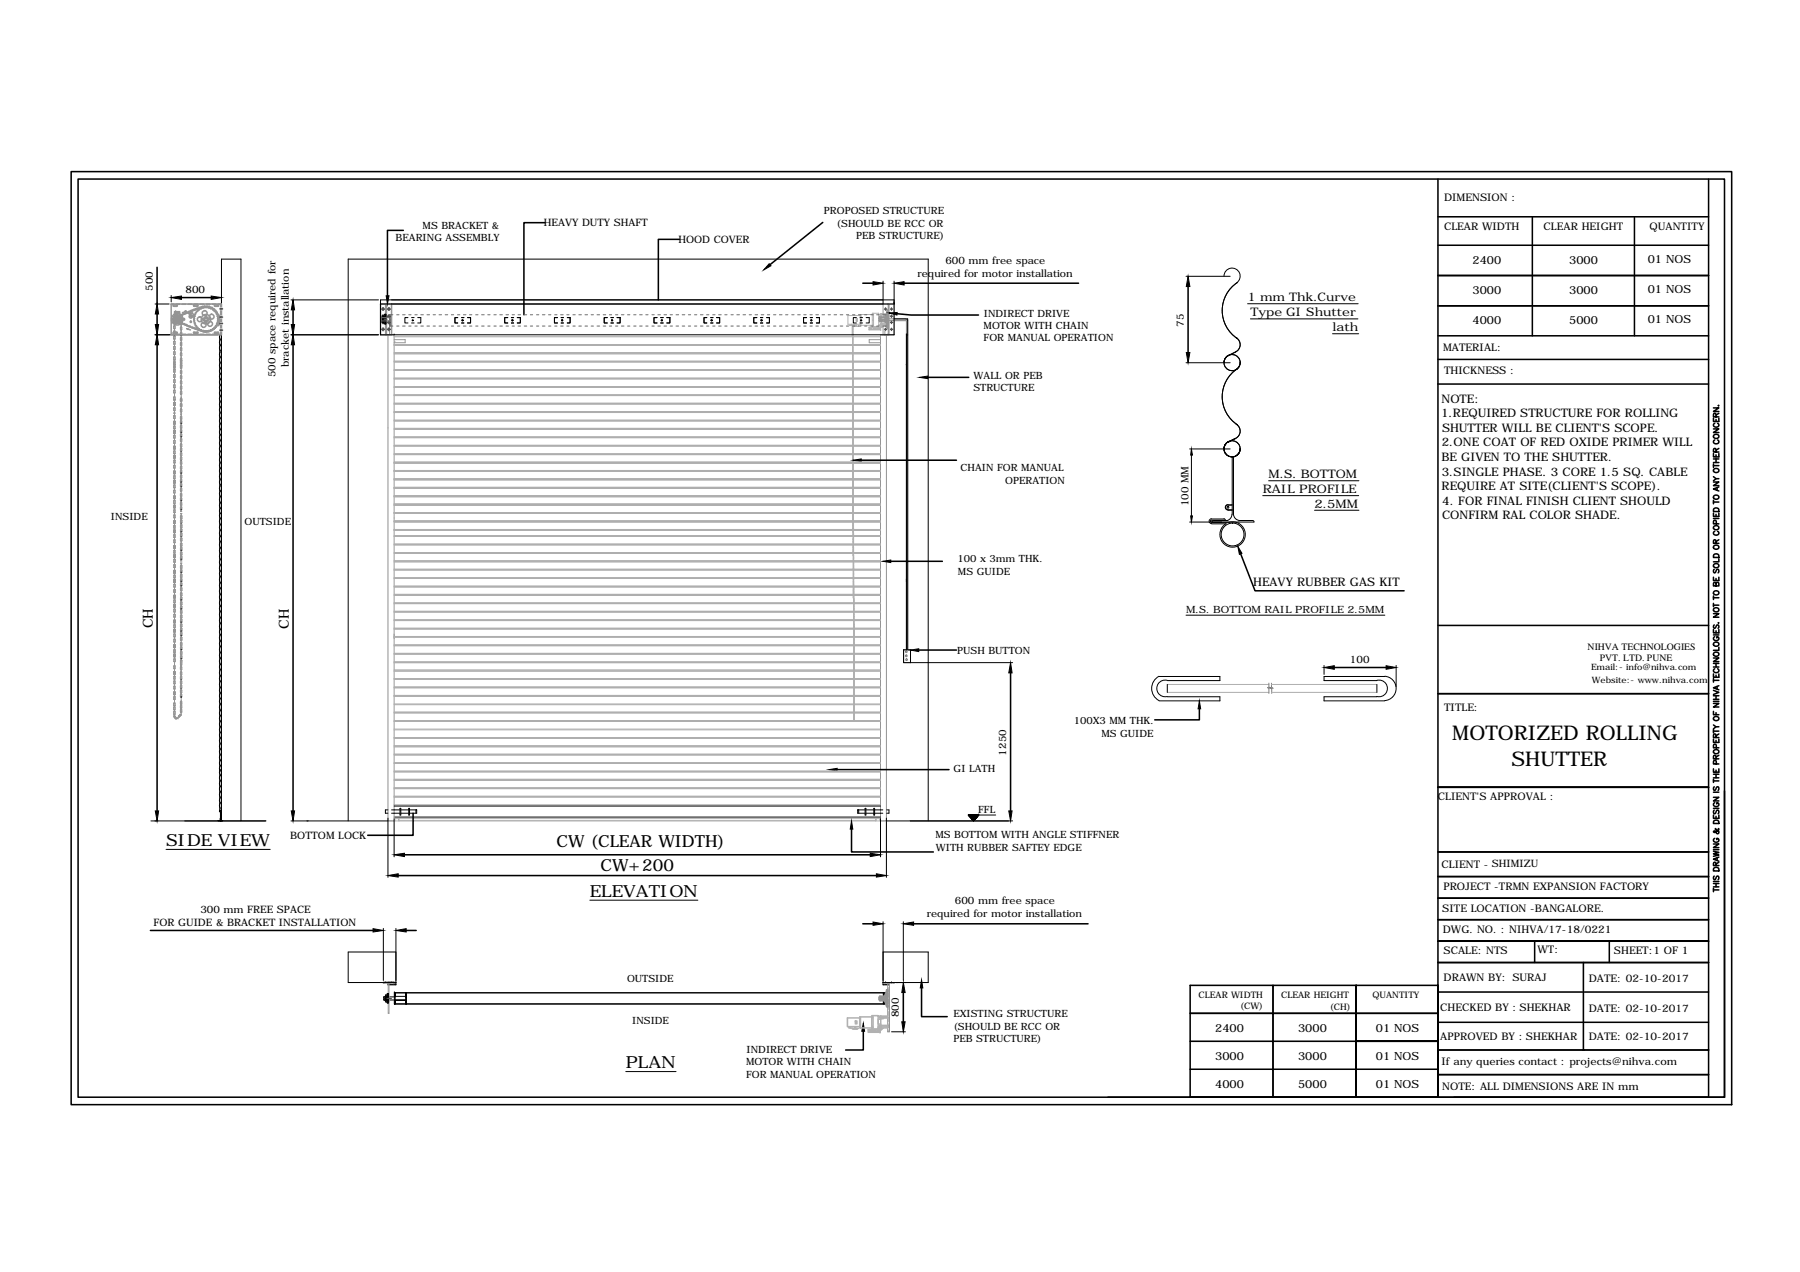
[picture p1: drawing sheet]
<svg xmlns="http://www.w3.org/2000/svg" width="297mm" height="210mm" viewBox="0 0 297 210" stroke-linecap="round" stroke-linejoin="round" font-family="sans-serif">
<defs><g id="words">
<g font-size="3.3">
<text x="239.7" y="122.2">MOTORIZED ROLLING</text>
<text x="249.4" y="126.3">SHUTTER</text>
</g>
<g font-size="2.8">
<text x="27.4" y="139.6">SIDE VIEW</text>
<text x="91.8" y="139.8">CW (CLEAR WIDTH)</text>
<text x="99.1" y="143.7">CW+200</text>
<text x="97.3" y="148">ELEVATION</text>
<text x="103.3" y="176.2">PLAN</text>
</g>
<g font-size="2.3">
<text x="25.2" y="103.7" transform="rotate(-90 25.2 103.7)">CH</text>
<text x="47.6" y="103.7" transform="rotate(-90 47.6 103.7)">CH</text>
</g>
<g font-size="1.9">
<text x="243" y="43.5">2400</text>
<text x="259" y="43.5">3000</text>
<text x="271.9" y="43.3">01 NOS</text>
<text x="205.9" y="49.7">1 mm Thk.Curve</text>
<text x="206.3" y="52.2">Type GI Shutter</text>
<text x="243" y="48.5">3000</text>
<text x="243" y="53.5">4000</text>
<text x="259" y="48.5">3000</text>
<text x="259" y="53.5">5000</text>
<text x="271.9" y="48.3">01 NOS</text>
<text x="271.9" y="53.3">01 NOS</text>
<text x="219.9" y="54.7">lath</text>
<text x="237.8" y="68.9">1.REQUIRED STRUCTURE FOR ROLLING</text>
<text x="237.9" y="66.5">NOTE:</text>
<text x="238" y="71.3">SHUTTER WILL BE CLIENT'S SCOPE.</text>
<text x="237.9" y="76.1">BE GIVEN TO THE SHUTTER.</text>
<text x="237.9" y="73.7">2.ONE COAT OF RED OXIDE PRIMER WILL</text>
<text x="208.4" y="81.4">RAIL PROFILE</text>
<text x="209.4" y="78.9">M.S. BOTTOM</text>
<text x="216.9" y="83.8">2.5MM</text>
<text x="237.9" y="80.9">REQUIRE AT SITE(CLIENT'S SCOPE).</text>
<text x="237.9" y="78.5">3.SINGLE PHASE. 3 CORE 1.5 SQ. CABLE</text>
<text x="238" y="83.3">4. FOR FINAL FINISH CLIENT SHOULD</text>
<text x="238" y="85.7">CONFIRM RAL COLOR SHADE.</text>
<text x="206.8" y="96.6">HEAVY RUBBER GAS KIT</text>
<text x="200.5" y="170.3">2400</text>
<text x="214.2" y="170.3">3000</text>
<text x="227" y="170.3">01 NOS</text>
<text x="200.5" y="174.9">3000</text>
<text x="200.5" y="179.5">4000</text>
<text x="214.2" y="174.9">3000</text>
<text x="214.2" y="179.5">5000</text>
<text x="227" y="174.9">01 NOS</text>
<text x="227" y="179.5">01 NOS</text>
</g>
<g font-size="1.7">
<text x="135.9" y="35.4">PROPOSED STRUCTURE</text>
<text x="238.3" y="33.1">DIMENSION :</text>
<text x="65.3" y="39.8">BEARING ASSEMBLY</text>
<text x="69.7" y="37.8">MS BRACKET &amp;</text>
<text x="89.8" y="37.3">HEAVY DUTY SHAFT</text>
<text x="111.9" y="40.1">HOOD COVER</text>
<text x="138.1" y="37.4">(SHOULD BE RCC OR</text>
<text x="141.3" y="39.5">PEB STRUCTURE)</text>
<text x="238.3" y="37.9">CLEAR WIDTH</text>
<text x="254.7" y="37.9">CLEAR HEIGHT</text>
<text x="272.2" y="37.9">QUANTITY</text>
<text x="25.2" y="48" transform="rotate(-90 25.2 48)">500</text>
<text x="151.4" y="45.7">required for motor installation</text>
<text x="156" y="43.6">600 mm free space</text>
<text x="30.6" y="48.4">800</text>
<text x="162.4" y="52.3">INDIRECT DRIVE</text>
<text x="195.4" y="53.9" transform="rotate(-90 195.4 53.9)">75</text>
<text x="162.3" y="54.3">MOTOR WITH CHAIN</text>
<text x="162.3" y="56.3">FOR MANUAL OPERATION</text>
<text x="238.1" y="58">MATERIAL:</text>
<text x="45.5" y="62.3" transform="rotate(-90 45.5 62.3)">500 space required for</text>
<text x="47.6" y="60.6" transform="rotate(-90 47.6 60.6)">bracket installation</text>
<text x="160.6" y="64.6">STRUCTURE</text>
<text x="160.7" y="62.6">WALL OR PEB</text>
<text x="238.3" y="61.6">THICKNESS :</text>
<text x="158.5" y="77.8">CHAIN FOR MANUAL</text>
<text x="165.9" y="79.8">OPERATION</text>
<text x="196.1" y="83.6" transform="rotate(-90 196.1 83.6)">100 MM</text>
<text x="18.3" y="85.8">INSIDE</text>
<text x="40.4" y="86.6">OUTSIDE</text>
<text x="158" y="92.8">100 x 3mm THK.</text>
<text x="158.1" y="94.8">MS GUIDE</text>
<text x="195.7" y="101.2">M.S. BOTTOM RAIL PROFILE 2.5MM</text>
<text x="158" y="108">PUSH BUTTON</text>
<text x="222.8" y="109.4">100</text>
<text x="177.2" y="119.5">100X3 MM THK.</text>
<text x="238.3" y="117.3">TITLE:</text>
<text x="166" y="124.7" transform="rotate(-90 166 124.7)">1250</text>
<text x="181.8" y="121.6">MS GUIDE</text>
<text x="157.4" y="127.4">GI LATH</text>
<text x="161.4" y="134.1">FFL</text>
<text x="237.3" y="132">CLIENT'S APPROVAL :</text>
<text x="47.9" y="138.4">BOTTOM LOCK</text>
<text x="154.4" y="138.3">MS BOTTOM WITH ANGLE STIFFNER</text>
<text x="154.4" y="140.4">WITH RUBBER SAFTEY EDGE</text>
<text x="237.9" y="143.2">CLIENT - SHIMIZU</text>
<text x="157.6" y="149.2">600 mm free space</text>
<text x="238.2" y="146.9">PROJECT -TRMN EXPANSION FACTORY</text>
<text x="25.3" y="152.8">FOR GUIDE &amp; BRACKET INSTALLATION</text>
<text x="33.1" y="150.7">300 mm FREE SPACE</text>
<text x="152.9" y="151.4">required for motor installation</text>
<text x="238" y="150.5">SITE LOCATION -BANGALORE.</text>
<text x="238.1" y="153.9">DWG. NO. : NIHVA/17-18/0221</text>
<text x="238.2" y="157.4">SCALE: NTS</text>
<text x="238.2" y="161.8">DRAWN BY: SURAJ</text>
<text x="253.7" y="157.3">WT:</text>
<text x="266.3" y="157.4">SHEET:1 OF 1</text>
<text x="103.5" y="162.1">OUTSIDE</text>
<text x="148.4" y="167.9" transform="rotate(-90 148.4 167.9)">800</text>
<text x="157.3" y="167.9">EXISTING STRUCTURE</text>
<text x="237.7" y="166.8">CHECKED BY : SHEKHAR</text>
<text x="262.2" y="162">DATE: 02-10-2017</text>
<text x="262.2" y="167">DATE: 02-10-2017</text>
<text x="104.3" y="168.9">INSIDE</text>
<text x="123.2" y="173.8">INDIRECT DRIVE</text>
<text x="157.3" y="169.9">(SHOULD BE RCC OR</text>
<text x="157.3" y="172">PEB STRUCTURE)</text>
<text x="237.7" y="171.6">APPROVED BY : SHEKHAR</text>
<text x="262.2" y="171.6">DATE: 02-10-2017</text>
<text x="123.1" y="175.8">MOTOR WITH CHAIN</text>
<text x="123.1" y="177.8">FOR MANUAL OPERATION</text>
<text x="237.9" y="175.7">If any queries contact : projects@nihva.com</text>
<text x="238" y="179.9">NOTE: ALL DIMENSIONS ARE IN mm</text>
</g>
<g font-size="1.6">
<text x="262" y="107.2">NIHVA TECHNOLOGIES</text>
<text x="264" y="109.1">PVT. LTD. PUNE</text>
</g>
<g font-size="1.5">
<text x="197.8" y="164.7">CLEAR WIDTH</text>
<text x="204.6" y="166.5">(CW)</text>
<text x="211.4" y="164.8">CLEAR HEIGHT</text>
<text x="219.4" y="166.6">(CH)</text>
<text x="226.5" y="164.8">QUANTITY</text>
</g>
<g font-size="1.4">
<text x="262.6" y="110.6">Email:- info@nihva.com</text>
<text x="262.7" y="112.8">Website:- www.nihva.com</text>
</g>
</g></defs>
<!-- layer: 0 -->
<g fill="none" stroke="#aeaeae" stroke-width=".17">
<path d="M65 59.7h80.3M65 59.6h80.3M65 58.4h80.3M65 58.2h80.3M65 57h80.3M65 56.9h80.3M65 55.6h80.3M65 55.5h80.3M64 70.7h.1M65 72.2h80.3M65 72.1h80.3M65 70.9h80.3"/>
<path d="M65 70.7h80.3M65 69.5h80.3M65 69.3h80.3M65 68.1h80.3M65 67.9h80.3M65 66.7h80.3M65 66.5h80.3M65 65.3h80.3M65 65.2h80.3M65 63.9h80.3M65 63.8h80.3M65 62.5h80.3"/>
<path d="M65 62.4h80.3M65 61.1h80.3M65 61h80.3M65 76.4h80.3M65 76.3h80.3M65 75h80.3M65 74.9h80.3M65 73.6h80.3M65 73.5h80.3M65 77.8h80.3M65 77.6h80.3M65 79.2h80.3"/>
<path d="M65 79h80.3M65 80.6h80.3M65 80.4h80.3M65 82h80.3M65 81.8h80.3M65 83.4h80.3M65 83.2h80.3M65 84.7h80.3M65 84.6h80.3M65 86.1h80.3M65 86h80.3M65 87.5h80.3"/>
<path d="M65 87.4h80.3M65 99.6h80.3M65 99.5h80.3M65 98.3h80.3M65 98.1h80.3M65 96.9h80.3M65 96.7h80.3M65 95.5h80.3M65 95.3h80.3M65 94.1h80.3M65 93.9h80.3M65 92.7h80.3"/>
<path d="M65 92.5h80.3M65 91.3h80.3M65 91.2h80.3M65 89.9h80.3M65 89.8h80.3M65 88.5h80.3M65 88.4h80.3M65 119h80.3M65 118.9h80.3M65 117.6h80.3M65 117.5h80.3M65 116.3h80.3"/>
<path d="M65 116.2h80.3M65 114.9h80.3M65 114.8h80.3M65 113.5h80.3M65 113.4h80.3M65 112.1h80.3M65 112h80.3M65 110.7h80.3M65 110.6h80.3M65 109.3h80.3M65 109.2h80.3M65 108h80.3"/>
<path d="M65 107.8h80.3M65 106.6h80.3M65 106.4h80.3M65 105.2h80.3M65 105h80.3M65 103.8h80.3M65 103.7h80.3M65 102.4h80.3M65 102.3h80.3M65 101h80.3M65 100.9h80.3M192.6 114.3h16.8"/>
<path d="M192.6 112.9h16.8M209.8 112.9h17.4M209.9 114.3h17.3M65 132.8h80.3M65 131.5h80.3M65 131.4h80.3M65 130.1h80.3M65 130h80.3M65 128.8h80.3M65 128.6h80.3M65 127.4h80.3M65 127.3h80.3"/>
<path d="M65 126h80.3M65 125.9h80.3M65 124.6h80.3M65 124.5h80.3M65 123.2h80.3M65 123.1h80.3M65 121.8h80.3M65 121.7h80.3M65 120.4h80.3M65 120.3h80.3"/>
</g>
<g fill="none" stroke="#959595" stroke-width=".17">
<path d="M62.8 55.2h2.2v79.8M64 55.2v80.2h.3M65 56h1.9v.6h-1.9M65.2 56.3h.1M145.1 52.4l.1 .6M145.2 52.3h.1M145.2 53.1h.1M145.2 52.8h.1M145.2 52.3h.9M145.2 52.3v.8M145.2 52.5h.1M145.2 53.1h.9"/>
<path d="M145.2 52.4l-.1 .1M145.2 52.7h.9M145.3 56h-1.9v.6h1.9M145.3 52.8h.1M145.3 52.8v.2h.8M145.5 52.9h.2M145.7 51.8v-1.6h1.8v5h-2.2v80.3h1M145.7 53.8v1.4M145.8 52.9h.2M146.1 52.5h-1.1v.4h.4M146.1 52.4h-.8v.2h-.1M146.1 52.5h.2"/>
<path d="M146.1 52.9h.2M146.1 52.2v1M146.1 52.2h.2M146.1 53.2h.2M146.3 55.2v80.2h-.2M146.4 51.5l-.1 .1 .1 2.2M146.4 51.4v2.6zM146.4 51.3h.1M146.4 54.1h.1M146.4 50.2h.2v5h-.2M146.4 54v.2h.2M146.4 52.5h.3"/>
<path d="M146.4 52.9h.3M146.5 53.2l.1 .1M146.6 50.2v5M146.6 52.1l-.1 1.1M146.6 51.2h-.2v.2M146.6 53.4h.1M146.6 53.5h.1M146.6 51.9h.1M146.6 52h.1M146.6 52.1l-.1 .1M146.7 50.2v5M28.8 67v.2"/>
<path d="M29.9 67.2v.2M28.8 118l-.1 .1M64 135.5h1M64.4 135.4h.3M64.8 135.4h.2M145.3 135.4h.2M145.6 135.4h.3M63.3 162.1h1.7v.2h-1.7zM64.1 162.3v4.9h.1v-4.9M145.7 162.1h1.8v.2h-1.8zM146.5 162.3v8h.3v-8M146.7 162.3v.3"/>
<path d="M146.7 162.9v.7M146.7 163.9v.7M146.7 164.9v.7M146.7 165.9v.7M146.7 166.9v.7M146.7 167.9v.7M146.7 169v.6M146.7 169.9v.4"/>
<circle cx="146.1" cy="54.3" r=".15"/>
<circle cx="146.1" cy="51" r=".15"/>
<circle cx="147.1" cy="51" r=".15"/>
<circle cx="147.1" cy="54.3" r=".15"/>
<circle cx="147.1" cy="53.2" r=".15"/>
<circle cx="147.1" cy="52.2" r=".15"/>
</g>
<path d="M64.3 53.8v1.4h-1.5M146 54.6v.6h1.5" fill="none" stroke="#929292" stroke-width=".17"/>
<g fill="none" stroke="#696969" stroke-width=".17">
<path d="M64.3 53.2h.1M64.3 52.4h-1.3v.6h1.3M64.4 51.9v1.9M64.8 51.9h-.5v1.9h.5M65.5 53.8h.3M65.5 51.9h.3M66.4 53.8h.5M66.4 51.9h.5M67.5 53.8h.3M67.5 51.9h.3M68.5 53.8h.3M68.5 51.9h.3"/>
<path d="M69.4 53.8h.5M69.4 51.9h.5M70.5 53.8h.4M70.5 51.9h.4M71.5 53.8h.4M71.5 51.9h.4M72.4 53.8h.5M72.4 51.9h.5M73.5 53.8h.4M73.5 51.9h.4M74.5 53.8h.4M74.5 51.9h.4"/>
<path d="M75.5 53.8h.4M75.5 51.9h.4M76.5 53.8h.4M76.5 51.9h.4M77.5 53.8h.4M77.5 51.9h.4M78.5 53.8h.4M78.5 51.9h.4M79.5 53.8h.4M79.5 51.9h.4M80.5 53.8h.4M80.5 51.9h.4"/>
<path d="M81.5 53.8h.4M81.5 51.9h.4M82.5 53.8h.4M82.5 51.9h.4M83.5 53.8h.4M83.5 51.9h.4M84.5 53.8h.4M84.5 51.9h.4M85.5 53.8h.4M85.5 51.9h.4M86.5 53.8h.4M86.5 51.9h.4"/>
<path d="M87.5 53.8h.4M87.5 51.9h.4M88.5 53.8h.4M88.5 51.9h.4M89.5 53.8h.4M89.5 51.9h.4M90.5 53.8h.4M90.5 51.9h.4M91.5 53.8h.4M91.5 51.9h.4M92.5 53.8h.4M92.5 51.9h.4"/>
<path d="M93.5 53.8h.4M93.5 51.9h.4M94.5 53.8h.4M94.5 51.9h.4M95.5 53.8h.4M95.5 51.9h.4M96.5 53.8h.5M96.5 51.9h.5M97.6 53.8h.3M97.6 51.9h.3M98.5 53.8h.4M98.5 51.9h.4"/>
<path d="M99.5 53.8h.5M99.5 51.9h.5M100.6 53.8h.3M100.6 51.9h.3M101.6 53.8h.4M101.6 51.9h.4M102.5 53.8h.5M102.5 51.9h.5M103.6 53.8h.3M103.6 51.9h.3M104.6 53.8h.4M104.6 51.9h.4"/>
<path d="M105.6 53.8h.4M105.6 51.9h.4M106.6 53.8h.3M106.6 51.9h.3M107.6 53.8h.4M107.6 51.9h.4M108.6 53.8h.4M108.6 51.9h.4M109.6 53.8h.4M109.6 51.9h.4M110.6 53.8h.4M110.6 51.9h.4"/>
<path d="M111.6 53.8h.4M111.6 51.9h.4M112.6 53.8h.4M112.6 51.9h.4M113.6 53.8h.4M113.6 51.9h.4M114.6 53.8h.4M114.6 51.9h.4M115.6 53.8h.4M115.6 51.9h.4M116.6 53.8h.4M116.6 51.9h.4"/>
<path d="M117.6 53.8h.4M117.6 51.9h.4M118.6 53.8h.4M118.6 51.9h.4M119.6 53.8h.4M119.6 51.9h.4M120.6 53.8h.4M120.6 51.9h.4M121.6 53.8h.4M121.6 51.9h.4M122.6 53.8h.4M122.6 51.9h.4"/>
<path d="M123.6 53.8h.4M123.6 51.9h.4M124.6 53.8h.4M124.6 51.9h.4M125.6 53.8h.4M125.6 51.9h.4M126.6 53.8h.4M126.6 51.9h.4M127.6 53.8h.4M127.6 51.9h.4M128.6 53.8h.4M128.6 51.9h.4"/>
<path d="M129.6 53.8h.4M129.6 51.9h.4M130.7 53.8h.3M130.7 51.9h.3M131.6 53.8h.5M131.6 51.9h.5M132.6 53.8h.4M132.6 51.9h.4M133.7 53.8h.3M133.7 51.9h.3M134.6 53.8h.5M134.6 51.9h.5"/>
<path d="M135.7 53.8h.4M135.7 51.9h.4M136.7 53.8h.3M136.7 51.9h.3M137.6 53.8h.5M137.6 51.9h.5M138.7 53.8h.4M138.7 51.9h.4M139.7 53.8h.4M139.7 51.9h.4M140.7 53.8h.4M140.7 51.9h.4"/>
<path d="M141.7 53.8h.4M141.7 51.9h.4M142.7 53.8h.4M142.7 51.9h.4M143.7 53.8h.4M143.7 51.9h.4M144.7 53.8h.4M144.7 51.9h.4M145.7 51.9h.5v1.9M145.7 53.8h.5M146.1 51.9v1.9"/>
</g>
<path d="M64.4 52.5l-.1 .1" fill="none" stroke="#7c7c7c" stroke-width=".17"/>
<g fill="none" stroke="#000" stroke-width=".17">
<path d="M25.6 55.2h10.3M25.6 50.2h2.3M28.3 48.8v1M36.5 48.8v1M48 55.2h14.5M48 49.5h14.5M62.8 50.2h84.7M65 55.3h.1M67.3 52.4h-.5v.9h.5M67.9 52.4h.4M67.9 53.3h.4M68 52.8l.2 .1-.1 .1z"/>
<path d="M68.9 52.4h.5v.9h-.5M75.5 52.4h-.4v.9h.4M76.2 52.4h.4M76.2 53.3h.4M76.3 52.8l.1 .1h-.1zM77.1 52.4h.6v.9h-.6M83.8 52.4h-.5v.9h.5M84.4 52.4h.4M84.4 53.3h.4M84.5 52.8h.1v.1h-.1zM85.4 52.4h.5v.9h-.5M92 52.4h-.5v.9h.5"/>
<path d="M92.6 52.4h.4M92.6 53.3h.4M92.7 52.8h.2v.1h-.2zM93.6 52.4h.5v.9h-.5M100.2 52.4h-.5v.9h.5M100.8 52.4h.4M100.8 53.3h.4M100.9 52.8l.2 .1-.1 .1zM101.8 52.4h.5v.9h-.5M108.4 52.4h-.5v.9h.5M109 52.4h.4M109 53.3h.4"/>
<path d="M109.1 52.8l.2 .1h-.2zM110 52.4h.5v.9h-.5M116.6 52.4h-.4v.9h.4M117.3 52.4h.4M117.3 53.3h.4M117.4 52.8l.1 .1h-.1zM118.3 52.4h.5v.9h-.5M124.9 52.4h-.5v.9h.5M125.5 52.4h.4M125.5 53.3h.4M125.6 52.8h.1v.1h-.1zM126.5 52.4h.5v.9h-.5"/>
<path d="M133.1 52.4h-.5v.9h.5M133.7 52.4h.4M133.7 53.3h.4M133.8 52.8h.2v.1l-.1 .1zM134.7 52.4h.5v.9h-.5M141.3 52.4h-.5v.9h.5M141.9 52.4h.4M141.9 53.3h.4M142 52.8l.2 .1-.1 .1zM142.9 52.4h.5v.9h-.5M145.7 46.4v3.8M146 52.4h.6"/>
<path d="M147.5 46.4v8.8h-84.7v-5.7h84.7M147.5 52.6h2.3v54.6h.5v2.1M149.6 55.2h.1M149.6 55.2v52h-.5v2.1h18M195.7 45.6h7.3M195.7 59.9h7.3M202 59.8a1.33 1.33 0 0 1 2-1.1 1.33 1.33 0 0 1 0 2.3M202 59.8a1.33 1.33 0 0 1 1.9-1.1 1.33 1.33 0 0 1 .2 2.2M202 59.8h.1M202 45.6a1.33 1.33 0 0 1 1.9-1.2 1.33 1.33 0 0 1 .2 2.3M203.9 58.1l-1.3 .6a1.33 1.33 0 0 0 .1 2.3 1.33 1.33 0 0 0 2-1.2M204 55.7a1.33 1.33 0 0 1 .7 1.2 1.33 1.33 0 0 1-.8 1.2"/>
<path d="M204.1 55.8a1.33 1.33 0 0 1-.2 2.3M204.2 46.6a5.5 5.5 0 0 0 0 9.3M204.7 59.9h.1M205.9 50.1h18.2M206.3 52.6h17.8M219.9 55.1h4.3M29.9 70h.1M29.9 71.5h.1M29.9 72.2h.1M29.9 78.2h.1M29.9 79.7h.1M29.9 74.5h.1"/>
<path d="M29.9 76h.1M149.6 60.2h-.1M196.3 74.1h6.7M196.6 75.1v10M202 74.1h.1M202.6 72.9a1.33 1.33 0 0 0 .1 2.3 1.33 1.33 0 0 0 2-1.1M203.3 75.4v9.5M203.6 75.5v9.3a1.08 1.08 0 0 0 1 1.1M203.7 75.4l-.1 .1M203.9 72.3l-1.3 .7M204 70a1.33 1.33 0 0 1 .7 1.2 1.33 1.33 0 0 1-.8 1.2M204.1 70a1.33 1.33 0 0 1-.2 2.4"/>
<path d="M204.1 75.2a1.33 1.33 0 0 0-.2-2.3 1.33 1.33 0 0 0-1.9 1.2 1.33 1.33 0 0 1 2-1.2 1.33 1.33 0 0 1 0 2.3M204.2 60.8a5.5 5.5 0 0 0 0 9.3M204.7 74.1h.1M209.4 79.3h14.9M29.9 80.4h.1M29.9 82.7h.1M29.9 84.2h.1M29.9 87.9h.1M29.9 90.9h.1M29.9 92.4h.1M29.9 94.6h.1M29.9 96.1h.1"/>
<path d="M29.9 96.8h.1M29.9 99.1h.1M29.9 86.4h.1M29.9 88.6h.1M149.6 95.7h.1M199.9 85.8l-.2 .2 .2 .2M199.9 85.6a.4 .4 0 0 0-.4 .4 .4 .4 0 0 0 .4 .4M200 85.6h2M200 85.9h2.2M200 86.4h2.4M200 86.2h2.9M200.2 85.9l-.2 .2"/>
<path d="M202 85.6l.2 .2M202.6 83.3a.44 .44 0 0 0-.4 .4 .44 .44 0 0 0 .4 .5M202.7 83.4h.6M202.7 84.2h.6M202.9 86.2a2.1 2.1 0 0 1 2.6 2.3 2.1 2.1 0 0 1-3.3 1.4 2.1 2.1 0 0 1 .1-3.5M203.3 84.9a1.08 1.08 0 0 1-.7 1h-2.3M203.3 83.3h-.7a.4 .4 0 0 0-.4 .4 .4 .4 0 0 0 .4 .4h.7M204.7 85.9h2M206.7 85.9h.2v.2h-10.6M208.4 81.8h15.8M216.9 84.2h7.4M29.9 110.1h.1"/>
<path d="M29.9 115.1h.1M29.9 100.6h.1M29.9 102.8h.1M29.9 104.3h.1M29.9 105h.1M29.9 107.3h.1M29.9 108.8h.1M29.9 112.1v.1M29.9 113.6v.1M191.3 111.6a2.26 2.26 0 0 0 0 4M191.3 111.6h10v.7h-8.7M192.6 112.3a1.38 1.38 0 0 0-1.7 1.3 1.38 1.38 0 0 0 1.7 1.3"/>
<path d="M192.6 115h8.7v.7h-10M192.6 112.9v1.4M195.7 101.5h32.8M218.5 109.8v1.5M227.2 112.3a1.38 1.38 0 0 1 1.8 1.3 1.38 1.38 0 0 1-1.8 1.3M227.2 115h-8.7v.7h10M227.2 112.9v1.4M228.5 111.6a2.01 2.01 0 0 1 1.9 2 2.01 2.01 0 0 1-1.9 2M228.5 111.6h-10v.7h8.7M230.4 109.8v3.5M24.9 135.5h19M36.2 133.9l.2 .2"/>
<path d="M36.3 133.9l.1-.2v.2M36.3 133.9l.1 .2M36.4 134.2v1.3M36.4 135.1l-.1 .3-.3 .1M36.4 135.4l.4 .1M36.5 133.9h.1M36.5 133.9l-.1-.2-.2 .2M48 135.5h16M57.5 135.5v-92.7h95.7v92.7M64 135v9.8M64 133.6h-.4v.6h.4M64.6 133.6h1.4"/>
<path d="M64.6 134.2h1.4M65 135.1v6.3M65 134.8h80.3M65 133h80.3M66 133.4h.1v1.1h-.1zM66.1 133.6h1.4M66.1 134.2h1.4M67.5 133.4h.1v1.1h-.1zM67.6 133.6h1.2v.6h-1.2M68.6 133.6v.6M141.7 133.6v.6M142.8 133.4h.1v1.1h-.1z"/>
<path d="M142.8 133.6h-1.3v.6h1.3M142.9 133.6h1.3M142.9 134.2h1.3M144.2 133.4h.1v1.1h-.1zM144.3 133.6h1.4M144.3 134.2h1.4M145.3 135.1v6.3M146.3 135.5h20.8M146.3 135v9.8M146.3 133.6h.4v.6h-.4M159.8 134.5h.1M159.8 134.5h4.5"/>
<path d="M159.8 134.5l.9 1M159.8 134.6l.1-.1v.1M159.9 134.7v-.2v.2M159.9 134.7l.1-.2-.1 .2M160 134.5v.2zM160.1 134.5l-.1 .2zM160.1 134.8l.1-.3v.4M160.1 134.5l-.1 .3zM160.1 134.5v.3M160.2 134.9v-.4v.5l.2-.5-.2 .5 .2-.5-.2 .5M160.2 135l.3-.5-.2 .6 .2-.6-.2 .6M160.4 135.2l.2-.7-.2 .7"/>
<path d="M160.5 135.2l.2-.7-.2 .8M160.5 134.5l-.2 .6M160.5 135.3l.3-.8-.2 .8M160.5 134.5l-.1 .6zM160.5 134.5l-.1 .7zM160.9 134.5l-.3 .9M160.9 134.5l-.2 1zM160.9 135.2l.2-.7-.2 .7 .2-.7-.3 .8 .2-.8-.2 .8M161 134.5l-.3 .9zM161 134.5l-.2 .9zM161.1 135l.1-.5-.1 .5M161.1 134.5l-.1 .6z"/>
<path d="M161.1 135l.2-.5-.2 .5M161.1 134.9l.2-.4-.2 .4M161.2 134.5l-.2 .6zM161.2 134.9l.1-.4-.1 .4M161.2 134.5l-.1 .5M161.2 134.8l.1-.3-.1 .4M161.3 134.8v-.3v.3M161.3 134.7l.1-.2-.1 .2M161.3 134.5v.2zM161.5 134.5l-.2 .2M161.5 134.5h.1M161.5 134.5l-.8 1"/>
<path d="M27.4 140.2h17.2M63.3 153.2v8.6M65.3 157.1h-7.8v5h7.8M65.3 153.2v9.3h-1.3v-.4M97.3 148.5h17.9M145.7 157.1h7.5v5h-7.5M145.7 152.1v10.4h1v-.4M149.1 152.1v9.7M63.3 162.1h1.7v.2M64.5 162.2h-.3v.2h.3M64.6 162.2h.3M64.6 162.4h.3"/>
<path d="M65 162.2h.3M65 162.4h.3M65.1 163.8h.1M65.1 164.4l.1-.1-.1 .1M65.1 165.1l1.9-.1-.1 .1M65.1 164l.1-.2v1.9M65.1 163.8h80.9v1.9h-80.9M65.1 163.8v1.9M65.1 163.8v.1M65.2 165.1l-.1 .1M65.2 163.9l-.1 .1M65.2 164.1l-.1 .1"/>
<path d="M65.2 164.4h.1M65.2 165.2l-.1 .1M65.2 165.4l-.1 .1M65.2 164.5h-1.9v.5h3.8l-.2 .2 .2-.1M65.2 164l-.1 .1M65.2 164l-.1 .2M65.2 164.2l-.1 .1M65.2 164.3l-.1 .1M65.2 165.1l-.1 .2M65.2 165.3l-.1 .1M65.2 165.3l-.1 .2M65.2 165.5l-.1 .2h80.9"/>
<path d="M65.2 165.6l-.1 .1M65.2 165.7h.1M66.9 164.5l.2-.2-.2 .2h.2M66.9 164l.2-.2-.1 1.9M66.9 163.8v1.9l.2-.1M67 163.8h.1M67 165l-.1 .1M67.1 164h-.2M67.1 164.2l-.2 .1M67.1 165.3l-.2 .1M67.1 165.5l-.2 .1M67.1 163.9l-.2 .1"/>
<path d="M67.1 164l-.2 .1M67.1 164l-.2 .2M67.1 164.1l-.2 .1M67.1 164.2l-.2 .2M67.1 164.3l-.2 .1h-1.8M67.1 164.4l-.1 .1M67.1 165.1l-.2 .1M67.1 165.1l-.2 .2M67.1 165.3l-.2 .2M67.1 165.4l-.2 .1M67.1 165.5l-.2 .2M67.1 165.6l-.1 .1"/>
<path d="M103.3 176.8h8.3M145.7 162.2h.2M145.7 162.4h.2M145.8 163.8v.6M145.8 165.1v.6M146 162.2h.3M146 162.4h.3M146.4 162.2h.2v.2h-.2M147.1 170.3h2.3"/>
<circle cx="202.6" cy="83.7" r=".15"/>
<circle cx="203.4" cy="88.2" r="1.88"/>
</g>
<g fill="none" stroke="#b2b2b2" stroke-width=".17">
<path d="M140.5 53.5v.2h-.3h.3v-.2M140.7 53.8h.1M140.7 53.8h.9M140.7 53.7v.1M140.9 53.7h.1M141.1 53.5v.3M141.1 53.7h.1M141.3 52.5h.2v.5h-.2zM141.3 53.5v.3M141.4 52.7h.1M141.4 52.9h.1M141.7 53.8h-.1z"/>
<path d="M142 52.1h-2.1v1.4h2.1M142 52.3h.1zM142 53.2h.1zM142.1 51.9v1.8M143.4 54.1h1.9M143.4 54.4h1.8h-1.8M143.5 54.1l.1 .3zM143.6 54.2l.1 .2zM143.7 54.3v.1zM143.8 54.1v.3zM143.9 51.7h1.1v2.2h-1.1zM143.9 51.9h-1.9v1.8h1.9"/>
<path d="M144 52h.1zM144 52.8h.1zM144 53.6h.1zM144.1 54.2v.2zM144.2 54.2v.2zM144.2 51.7v2.2M144.2 54.2l.1 .2zM144.3 54.2v.2v-.2M144.4 54.2v.2zM144.5 54.2v.2zM144.5 54.2l.1 .2zM144.8 54.1l.1 .3z"/>
<path d="M144.9 54.3l.1 .1zM145 54.2v.2zM145 53.6h.1M145 53.1h.5M145 52.3h.5M145 53.7h.5M145.1 54.1v.3zM145.3 54v.4M145.3 53.4v.1M145.3 54h-1.9v.4h1.9M145.3 53.3h.1M145.3 51.8v.2"/>
<path d="M145.3 52h.1M145.3 52h.4M145.3 51.9h.4M145.3 53.4h.4M145.3 53.8v.7v-.7h.2M145.3 53.5h.2M145.4 54h.1M145.4 53.9h.1M145.4 53.8v.2M145.4 53.8h.1M145.5 51.8l-.1 2.2M145.5 53.7h1.1"/>
<path d="M145.5 53.3h1.1M145.5 53.6h.2M145.5 53.3h-.2v.3h.2M145.8 52h.2M145.8 51.9h.2M145.8 53.4h.2M145.8 53.6h.2M145.9 53.7l-.3 .3M146.1 52h.2M146.1 51.9h.2M146.1 53.4h.2M146.1 53.6h.2"/>
<path d="M146.4 52h.2M146.4 51.9h.2M146.4 53.4h.2M146.4 53.6h.2M146.6 51.8h-1.3v.3h.2M146.6 52.1h-.7v.1h-.4M64.3 135.5h81.7M65.2 135.5v-.4h80v.4M65.8 135.5v-.4v.4M65.8 135.4h78.7M144.5 135.5v-.4l.1 .4"/>
<circle cx="141.3" cy="52.9" r=".02"/>
<circle cx="141.3" cy="52.6" r=".02"/>
<circle cx="142" cy="52.3" r=".02"/>
<circle cx="142" cy="53.2" r=".02"/>
<circle cx="144.1" cy="52" r=".02"/>
<circle cx="144.1" cy="52.8" r=".02"/>
<circle cx="144.1" cy="53.6" r=".02"/>
</g>
<!-- layer: Guides -->
<path d="M36.3 55.2v78.7M36.5 55v80.5" fill="none" stroke="#000" stroke-width=".17"/>
<!-- layer: strips -->
<g fill="none" stroke="#000" stroke-width=".17">
<path d="M36.4 56l-.2 .5 .2 .4M36.4 57l-.2 .4 .2 .5M36.4 59.9l-.2 .4 .2 .5-.2 .3v.3l.2 .3-.2 .4 .2 .5M36.4 58l-.2 .5 .2 .4-.2 .3v.3l.2 .3M36.4 55.2l-.2 .4 .2 .4M36.4 69.9l-.2 .5 .2 .4M36.4 70.9l-.2 .4 .2 .5-.2 .2v.4l.2 .2M36.4 72.7l-.2 .4 .2 .5M36.4 73.6l-.2 .5 .2 .4-.2 .5 .2 .4-.2 .3v.4l.2 .2M36.4 76.4l-.2 .4 .2 .5-.2 .2v.4l.2 .3M36.4 78.2l-.2 .4 .2 .5M36.4 79.1l-.2 .5 .2 .4"/>
<path d="M36.4 68.1l-.2 .5 .2 .4-.2 .3v.3l.2 .3M36.4 66.3l-.2 .4 .2 .5M36.4 67.2l-.2 .4 .2 .5M36.4 63.5l-.2 .5 .2 .4-.2 .3v.3l.2 .3M36.4 65.4l-.2 .4 .2 .5M36.4 62.6l-.2 .5 .2 .4M36.4 80.1l-.2 .5 .2 .4-.2 .3v.3l.2 .3-.2 .4v.3a.34 .34 0 0 1 .2 .3 .34 .34 0 0 1-.2 .3v.4l.2 .3-.2 .4 .2 .5M36.4 94.2l-.2 .5 .2 .4-.2 .6 .2 .5-.2 .4 .2 .5M36.4 84.7l-.2 .4 .2 .5M36.4 97l-.2 .4v.3a.34 .34 0 0 1 .2 .4 .34 .34 0 0 1-.2 .3v.3l.2 .3-.2 .5 .2 .5-.2 .4 .2 .5M36.4 85.5l-.2 .4v.3a.34 .34 0 0 1 .2 .3 .34 .34 0 0 1-.2 .3v.4l.2 .3-.2 .5 .2 .5-.2 .3v.3l.2 .3-.2 .3v.4a.34 .34 0 0 1 .2 .3 .34 .34 0 0 1-.2 .3v.3l.2 .3-.2 .3v.4a.34 .34 0 0 1 .2 .3 .34 .34 0 0 1-.2 .3v.3l.2 .3-.2 .5 .2 .6M36.4 114.4l-.2 .4 .2 .5-.2 .4 .2 .5-.2 .5 .2 .5-.2 .5 .2 .4-.2 .3v.3l.2 .3-.2 .5 .2 .4"/>
<path d="M36.4 120l-.2 .4 .2 .5-.2 .2v.4l.2 .3M36.4 103.8l-.2 .5 .2 .4-.2 .6 .2 .5-.2 .4 .2 .5M36.4 106.6l-.2 .4v.4a.34 .34 0 0 1 .2 .3 .34 .34 0 0 1-.2 .3v.3l.2 .3-.2 .5 .2 .5-.2 .3v.3l.2 .3-.2 .3v.4a.34 .34 0 0 1 .2 .3 .34 .34 0 0 1-.2 .3v.4l.2 .2-.2 .5 .2 .5-.2 .5 .2 .4M36.4 100.9l-.2 .3v.4a.34 .34 0 0 1 .2 .3 .34 .34 0 0 1-.2 .3v.4l.2 .2-.2 .6 .2 .5M36.4 131.6l-.2 .5 .2 .4-.2 .3v.3l.2 .3M36.4 130.7l-.2 .4 .2 .5M36.4 127.9l-.2 .5 .2 .5-.2 .2v.4l.2 .2-.2 .5 .2 .4M36.4 121.8l-.2 .4 .2 .5M36.4 122.7l-.2 .5 .2 .4-.2 .3v.3l.2 .3M36.4 124.5l-.2 .5 .2 .4M36.4 125.5l-.2 .4 .2 .5-.2 .2v.4l.2 .3M36.4 127l-.2 .4 .2 .5"/>
</g>
<!-- layer: labeling -->
<g fill="none" stroke="#959595" stroke-width=".17">
<path d="M28.7 52.9v.4M28.7 53.8v.4l.1 .1M28.7 54.7v.4l.1 .1M28.7 55.5v.4M28.7 58.1v.4M28.7 58.9v.8M28.7 59.8v.7M28.7 53l.1-.2 .1 .1v.4M28.7 55.9l.1 .1M28.7 55.9l.1 .1 .1-.1M28.7 55.5l.1-.1 .1 .1M28.7 56.8l.1 .1"/>
<path d="M28.7 56.8l.1 .1 .1-.1M28.7 57.6l.1 .1M28.7 57.6l.1 .1 .1-.1M28.7 57.2h.1h.1M28.7 58.5l.1 .1M28.7 58.1l.1-.1 .1 .1M28.7 59.3l.1 .1M28.7 58.9l.1-.1 .1 .1M28.7 59.8l.1-.1 .1 .1M28.7 59.7l.1 .1M28.7 59.7l.1 .1 .1-.1M28.7 55l.1 .1 .1-.1"/>
<path d="M28.7 54.7l.1-.1 .1 .1M28.7 54.2l.1 .1M28.7 53.8l.1-.1 .1 .1M28.7 53.3l.1 .1 .1-.1M28.7 53.3l.1 .2M28.8 56.3h-.1v.5M28.8 57.1l-.1 .1v.4M28.8 56.3l.1 .5M28.8 57.1l.1 .5M28.8 55.4l-.1 .1M28.8 55.4l.1 .1M28.8 53.5v.2"/>
<path d="M28.8 54.3v.2M28.8 55.2v.2M28.8 56v.3M28.8 56.9v.2M28.8 57.7v.3M28.8 58.6v.2M28.8 59.4v.2M28.8 59.8v.2M28.8 58l-.1 .1M28.8 58l.1 .1M28.8 58.8l-.1 .1M28.8 58.8l.1 .1"/>
<path d="M28.8 59.6l-.1 .2M28.8 59.6l.1 .2M28.8 54.5l-.1 .2M28.8 54.5l.1 .2M28.8 53.7l-.1 .1M28.8 53.7l.1 .1M28.8 52.9l.1 .1M28.9 53.8v.4M28.9 54.7l-.1 .5M28.9 55.5v.4M28.9 58.1l-.1 .5M28.9 58.9v.8"/>
<path d="M28.9 59.8v.7M28.9 55.9l-.1 .1M28.9 56.8l-.1 .1M28.9 57.6l-.1 .1M28.9 58.5h-.1M28.9 59.3l-.1 .1M28.9 59.7l-.1 .1M28.9 54.2l-.1 .1M28.9 53.3l-.1 .2M29.8 57.4h.1h.1M29.8 59.1h.1h.1M29.8 54l.1-.1 .1 .1"/>
<path d="M29.8 54.9v.4l.1 .1M29.8 55.7v.4l.1 .1M29.8 56.6v.4M29.8 59.1v.8l.1 .1M29.8 60v.7M29.8 55.7l.1-.1 .1 .1M29.8 57l.1 .1M29.8 57l.1 .1 .1-.1M29.8 56.6l.1-.1 .1 .1M29.8 57.8l.1 .2M29.8 57.8l.1 .1 .1-.1M29.8 58.7l.1 .1"/>
<path d="M29.8 58.7l.1 .1 .1-.1M29.8 59.6h.1M29.8 59.5l.1 .1 .1-.1M29.8 60l.1-.1 .1 .1M29.8 55.2l.1 .1M29.8 54.9l.1-.1 .1 .1M29.8 54.4l.1 .1M29.8 54.4l.1 .1 .1-.1M29.8 53.6l.1 .1M29.8 53.6h.1h.1M29.9 52.7a.61 .61 0 0 0-.8-.6 .61 .61 0 0 0-.4 .8M29.9 52.7v.3"/>
<path d="M29.9 58.2l.1 .1M29.9 53.7v.2M29.9 54.5v.2M29.9 55.4v.2M29.9 56.2v.2M29.9 57.1v.2M29.9 58v.2M29.9 58.8v.2M29.9 59.6v.3M29.9 60v.2M29.9 53l-.1 .1v.5M29.9 53.9l-.1 .1v.4"/>
<path d="M29.9 57.3l-.1 .1v.4M29.9 58.2l-.1 .1v.4M29.9 53.9l.1 .5M29.9 57.3l.1 .5M29.9 55.6l-.1 .1M29.9 55.6l.1 .1M29.9 56.4l-.1 .2M29.9 56.4l.1 .2M29.9 58.2l-.1 .1M29.9 59l-.1 .1M29.9 59l.1 .1M29.9 59.9l-.1 .1"/>
<path d="M29.9 59.9l.1 .1M29.9 59.4l.1 .1-.1-.1-.1 .1zM29.9 54.7l-.1 .2M29.9 54.7l.1 .2M29.9 53.1l-.1 .1M29.9 53l.1 .2M30 53.1v.5M30 54.9v.4M30 55.7l-.1 .5M30 56.6v.4M30 58.3v.4M30 59.1l-.1 .9"/>
<path d="M30 60v.7M30 57l-.1 .1M30 57.8l-.1 .2M30 58.7l-.1 .1M30 59.6h-.1M30 55.2l-.1 .2M30 54.4l-.1 .1M30 53.6l-.1 .1M28.7 61.8v.5M28.7 62.7v.4M28.7 63.5v.5M28.7 66.4v.4"/>
<path d="M28.7 67.3v.4M28.7 68.6v.4l.1 .1M28.7 69.6v.4M28.7 71.1v.4M28.7 72.7v.5h.1M28.7 73.7v.4l.1 .1 .1-.5M28.7 76.8v.4M28.7 77.8v.4M28.7 78.5v.5M28.7 79.3v.4l.1 .1 .1-.5M28.7 67.4l.1-.2 .1 .1v.4M28.7 60.2l.1 .1 .1-.1-.1 .1z"/>
<path d="M28.7 60.7l.1-.1 .1 .1M28.7 60.5l.1 .2M28.7 60.5l.1 .1 .1-.1M28.7 61.4l.1 .1M28.7 61.4l.1 .1 .1-.1M28.7 66.8l.1 .2M28.7 66.8l.1 .1 .1-.1M28.7 66l.1 .1M28.7 67.7l.1 .2M28.7 67.7l.1 .1 .1-.1M28.7 62.2l.1 .2M28.7 61.8h.1h.1"/>
<path d="M28.7 63.1l.1 .1M28.7 62.7l.1-.1 .1 .1M28.7 64l.1 .1M28.7 64l.1 .1 .1-.1M28.7 63.5h.1h.1M28.7 64.8l.1 .1M28.7 64.8l.1 .1 .1-.1M28.7 68.2l.1 .1M28.7 70.7l.1 .2M28.7 70l.1 .1 .1-.1M28.7 69.6l.1-.1 .1 .1M28.7 69l.1 .1"/>
<path d="M28.7 68.6l.1-.1 .1 .1M28.7 70.7l.1 .1 .1-.1M28.7 70.4l.1-.1 .1 .1M28.7 70l.1 .1M28.7 72.3l.1 .1M28.7 71.5l.1 .1 .1-.1M28.7 71.1l.1-.1 .1 .1M28.7 72.3h.1h.1M28.7 71.5l.1 .1M28.7 74.8l.1 .2M28.7 73.7l.1-.1 .1 .1M28.7 73.1l.1 .1 .1-.1"/>
<path d="M28.7 72.7l.1-.1 .1 .1M28.7 74.8l.1 .1 .1-.1M28.7 74.5l.1-.1 .1 .1M28.7 79l.1 .1M28.7 77.8l.1-.1 .1 .1M28.7 77.2l.1 .1M28.7 77.2l.1 .1 .1-.1M28.7 79h.1h.1M28.7 78.5l.1-.1 .1 .1M28.7 79.3l.1-.1 .1 .1M28.8 60.5l-.1 .1v.8M28.8 64.3l-.1 .1v.4"/>
<path d="M28.8 65.4l-.1 .1v.5M28.8 70.2l-.1 .1v.4M28.8 71.8h-.1v.5M28.8 74.3l-.1 .1v.4M28.8 75.1l-.1 .1v.4l.1 .1 .1-.5M28.8 75.9h-.1v.5l.1 .1M28.8 80l-.1 .1v.4M28.8 60.5l.1 .9M28.8 65.4l.1 .1-.1 .6M28.8 70.2l.1 .5M28.8 74.3l.1 .5M28.8 75.9l.1 .5"/>
<path d="M28.8 80l.1 .5M28.8 60.3v.2M28.8 60.7v.2M28.8 61.5v.2M28.8 62.4v.2M28.8 63.2v.2M28.8 64.1v.2M28.8 64.9v.5M28.8 66.1v.2M28.8 67v.1M28.8 67.9v.2M28.8 68.3v.2"/>
<path d="M28.8 69.1v.3M28.8 70.1v.1M28.8 70.9v.1M28.8 71.6v.2M28.8 72.4v.2M28.8 73.2v.3M28.8 74.2v.1M28.8 75v.1M28.8 75.7v.2M28.8 76.5v.2M28.8 77.3v.3M28.8 78.3v.1"/>
<path d="M28.8 79.1v.1M28.8 79.8v.2M28.8 60l-.1 .1M28.8 60l.1 .1M28.8 60.9l-.1 .1M28.8 60.9l.1 .1M28.8 75.9l-.1 .5 .1 .1 .1-.1M28.8 66.3l-.1 .2M28.8 66.3l.1 .2M28.8 67.3l.1 .1M28.8 68.1l-.1 .1M28.8 68.1l.1 .1-.1 .1"/>
<path d="M28.8 68.1l.1 .1M28.8 61.7l-.1 .1M28.8 61.7l.1 .1M28.8 62.6l-.1 .1M28.8 62.6l.1 .1M28.8 63.4l-.1 .1M28.8 63.4l.1 .1M28.8 64.3l-.1 .1M28.8 64.3l.1 .1M28.8 69.4l-.1 .2M28.8 69.4l.1 .2M28.8 68.5l-.1 .1"/>
<path d="M28.8 68.5l.1 .1M28.8 71l-.1 .1M28.8 71l.1 .1M28.8 71.8l-.1 .1M28.8 71.8l.1 .1M28.8 73.5l-.1 .2M28.8 73.5l.1 .2M28.8 72.6l-.1 .1M28.8 72.6l.1 .1M28.8 75.1l.1 .1M28.8 77.6l-.1 .2M28.8 77.6l.1 .2"/>
<path d="M28.8 76.7l-.1 .1M28.8 76.7l.1 .1M28.8 78.4l-.1 .1M28.8 78.4l.1 .1M28.8 79.2l-.1 .1M28.8 79.2l.1 .1M28.9 61.8v.5M28.9 62.7l-.1 .5M28.9 63.5v.5M28.9 64.4v.4M28.9 66.4v.4M28.9 68.6v.4"/>
<path d="M28.9 69.6v.4M28.9 71.1v.4M28.9 71.8v.5M28.9 72.7l-.1 .5M28.9 76.8v.4M28.9 77.8v.4l-.1 .1-.1-.2M28.9 78.5v.5M28.9 60.5l-.1 .2M28.9 61.4l-.1 .1M28.9 75.2l-.1-.1-.1 .1v.4h.1h.1M28.9 66.8l-.1 .2M28.9 66l-.1 .1"/>
<path d="M28.9 67.7l-.1 .2M28.9 69l-.1 .1M28.9 62.2l-.1 .2M28.9 63.1l-.1 .1M28.9 64l-.1 .1M28.9 64.8l-.1 .1M28.9 70.7l-.1 .2M28.9 70l-.1 .1M28.9 72.3l-.1 .1M28.9 71.5l-.1 .1M28.9 74.8l-.1 .2M28.9 76.4l-.1 .1"/>
<path d="M28.9 79l-.1 .1M28.9 78.1l-.1 .1M28.9 77.2l-.1 .1M29.8 60.4l.1 .1M29.8 61.6l.1 .1M29.8 62.1l.1-.1 .1 .1M29.8 62.9v.4l.1 .1M29.8 63.8v.4l.1 .1M29.8 64.6v.4M29.8 65.8v.4M29.8 66.6l.1-.1 .1 .1-.1 .6-.1-.1zM29.8 67.9v-.4l.1-.1 .1 .5"/>
<path d="M29.8 68.7v.5l.1 .1M29.8 69.5v.4l.1 .1M29.8 70.2v.5h.1M29.8 71v.4l.1 .1M29.8 72.4v.5h.1M29.8 73.3v.4M29.8 74v.4l.1 .1 .1-.1M29.8 74.8v.4M29.8 75.5v.4l.1 .1 .1-.5M29.8 76.2v.4M29.8 77v.4M29.8 78.4v.5l.1 .1"/>
<path d="M29.8 60.7l.1 .2M29.8 60.7l.1 .1 .1-.1M29.8 65.8l.1-.1 .1 .1M29.8 67.9l.1 .2M29.8 66.2l.1 .1M29.8 66.2l.1 .1 .1-.1M29.8 67.1h.1h.1M29.8 67.9l.1 .1 .1-.1M29.8 64.6l.1-.1 .1 .1M29.8 61.6l.1 .1 .1-.1M29.8 62.4l.1 .2M29.8 62.4l.1 .1 .1-.1"/>
<path d="M29.8 63.3l.1 .1M29.8 62.9l.1-.1 .1 .1M29.8 63.8l.1-.1 .1 .1M29.8 65l.1 .2M29.8 65l.1 .1 .1-.1M29.8 69.5l.1-.1 .1 .1M29.8 68.3l.1 .1M29.8 68.3l.1 .1 .1-.1M29.8 68.7h.1h.1M29.8 69.9h.1h.1M29.8 70.2l.1-.1 .1 .1M29.8 71.3l.1 .1 .1-.1"/>
<path d="M29.8 71l.1-.1 .1 .1M29.8 72.1l.1 .1M29.8 72.1h.1h.1M29.8 71.7l.1-.1 .1 .1M29.8 72.8l.1 .1 .1-.1M29.8 72.4l.1-.1 .1 .1M29.8 74.8l.1-.1 .1 .1M29.8 73.7l.1 .1M29.8 73.7l.1 .1 .1-.1M29.8 73.3l.1-.1 .1 .1M29.8 74.4l.1 .1M29.8 74l.1-.1 .1 .1"/>
<path d="M29.8 75.2l.1 .1M29.8 75.2l.1 .1 .1-.1M29.8 75.9h.1h.1M29.8 75.5l.1-.1 .1 .1M29.8 77.7l.1-.1 .1 .1M29.8 76.2l.1-.1 .1 .1M29.8 76.5l.1 .1 .1-.1-.1 .1zM29.8 77.3l.1 .2M29.8 77l.1-.1 .1 .1M29.8 78.1l.1 .1M29.8 78.1h.1h.1M29.8 78.8l.1 .1 .1-.1"/>
<path d="M29.8 78.4h.1h.1M29.8 79.5l.1 .2M29.8 79.5l.1 .1 .1-.1M29.9 61.1l.1 .1M29.9 60.5v.2M29.9 60.9v.2M29.9 61.7v.2M29.9 62.6v.2M29.9 63.4v.2M29.9 64.3v.2M29.9 65.2v.5M29.9 66.3v.2"/>
<path d="M29.9 68.1v.2M29.9 68.4v.2M29.9 69.3h.1M29.9 70v.1M29.9 70.7v.1M29.9 71.5h.1M29.9 72.2v.1M29.9 72.9v.3M29.9 73.8v.1M29.9 74.5v.1M29.9 75.3v.1M29.9 76v.1"/>
<path d="M29.9 76.6v.2M29.9 77.5v.1M29.9 78.2v.1M29.9 79h.1M29.9 79.7v.1M29.9 61.1l-.1 .1v.4M29.9 61.9l-.1 .1v.4M29.9 71.5l-.1 .1v.5M29.9 77.6h-.1v.5M29.9 79l-.1 .1v.4M29.9 79.8h-.1v.5M29.9 61.9l.1 .5"/>
<path d="M29.9 71.5l.1 .6M29.9 77.6l.1 .5M29.9 79.8l.1 .5M29.9 60.2l.1 .1-.1-.1-.1 .1zM29.9 65.7l-.1 .1M29.9 65.7l.1 .1M29.9 61.1l-.1 .1M29.9 62.8l-.1 .1M29.9 62.8l.1 .1M29.9 63.6l-.1 .2M29.9 63.6l.1 .2M29.9 64.5l-.1 .1"/>
<path d="M29.9 64.5l.1 .1M29.9 68.6l-.1 .1M29.9 68.6l.1 .1M29.9 69.3l-.1 .2M29.9 69.3l.1 .2M29.9 70.1l-.1 .1M29.9 70.1l.1 .1M29.9 70.8l-.1 .2M29.9 70.8l.1 .2M29.9 72.3l-.1 .1M29.9 72.3l.1 .1M29.9 73.2l-.1 .1"/>
<path d="M29.9 73.2l.1 .1M29.9 73.9l-.1 .1M29.9 73.9l.1 .1M29.9 74.6l-.1 .2M29.9 74.6l.1 .2M29.9 75.4l-.1 .1M29.9 75.4l.1 .1M29.9 76.1l-.1 .1M29.9 76.1l.1 .1M29.9 76.8l-.1 .2M29.9 76.8l.1 .2M29.9 78.3l-.1 .1"/>
<path d="M29.9 78.3l.1 .1M29.9 79.1l-.1 .1M29.9 79l.1 .2M30 61.2v.4M30 62.9v.4M30 63.8l-.1 .5M30 64.6v.4M30 65.8v.4M30 68.7l-.1 .6M30 69.5l-.1 .5M30 70.2l-.1 .5M30 71l-.1 .5"/>
<path d="M30 72.4l-.1 .5M30 73.3v.4M30 74v.4M30 74.8v.4M30 76.2v.4M30 77l-.1 .5M30 78.4l-.1 .6M30 79.1v.4M30 60.4l-.1 .1M30 60.7l-.1 .2M30 66.2l-.1 .1M30 67.9l-.1 .2"/>
<path d="M30 61.6l-.1 .1M30 62.4l-.1 .2M30 63.3l-.1 .1M30 65l-.1 .2M30 68.3l-.1 .1M30 72.1l-.1 .1M30 73.7l-.1 .1M30 75.2l-.1 .1M30 77.3l-.1 .1M30 78.1l-.1 .1M30 79.5l-.1 .2M28.7 81.9v.4l.1 .1 .1-.1"/>
<path d="M28.7 82.6v.5M28.7 99.8l.1-.1 .1 .1v.4l-.1 .1-.1-.1zM28.7 80.5l.1 .1M28.7 81.3l.1 .1 .1-.1M28.7 80.5l.1 .1 .1-.1M28.7 83.1l.1 .1 .1-.1M28.7 82.3h.1M28.7 81.9l.1-.1 .1 .1M28.7 81.3l.1 .1M28.7 80.9h.1h.1M28.7 83.1h.1M28.7 82.6h.1h.1"/>
<path d="M28.7 94.6l.1-.5h.1l-.1 .6M28.7 99h.2l-.1 .5zM28.7 99.8l.1-.1 .1 .1-.1 .4zM28.7 83.4v.4l.1 .1 .1-.1M28.7 84.2l.1 .5M28.7 89.1v.4l.1 .1 .1-.1M28.8 80.8l-.1 .1v.4M28.8 83.3l-.1 .1v.4l.1 .1M28.8 84l-.1 .2v.4l.1 .1M28.8 84.9l-.1 .1v.4l.1 .2M28.8 85.9h-.1v.5l.1 .1M28.8 86.6l-.1 .1v.5h.1"/>
<path d="M28.8 87.4l-.1 .1v.4l.1 .1M28.8 88.1l-.1 .2v.4l.1 .1M28.8 89l-.1 .1v.4l.1 .2M28.8 90h-.1v.5l.1 .1M28.8 90.7l-.1 .1v.5l.1 .1M28.8 91.5l-.1 .1v.4l.1 .1M28.8 92.2l-.1 .1v.5l.1 .1M28.8 93.1l-.1 .1v.4l.1 .1M28.8 94l-.1 .1v.5l.1 .1M28.8 94.8l-.1 .1v.4l.1 .2M28.8 95.5l-.1 .2v.4l.1 .1M28.8 96.4h-.1v.5l.1 .1"/>
<path d="M28.8 97.2l-.1 .1v.4l.1 .1M28.8 98.1l-.1 .2v.4l.1 .1M28.8 98.9l-.1 .1v.4l.1 .2M28.8 80.8l.1 .5M28.8 90l.1 .5M28.8 91.5l.1 .5M28.8 93.1l.1 .1-.1 .5-.1-.1zM28.8 94.9l.1 .1-.1 .4-.1-.1zM28.8 95.6l.1 .1-.1 .5-.1-.1zM28.8 96.4l.1 .1-.1 .4h-.1zM28.8 97.2l.1 .1-.1 .5-.1-.1zM28.8 98.2l.1 .1-.1 .5-.1-.1z"/>
<path d="M28.8 80.6v.2M28.8 81.4v.3M28.8 82.4v.1M28.8 83.1v.2M28.8 83.9v.1M28.8 84.7v.2M28.8 85.6v.3M28.8 86.5v.1M28.8 87.2v.2M28.8 88v.1M28.8 88.8v.2M28.8 89.7v.3"/>
<path d="M28.8 90.6v.1M28.8 91.4v.1M28.8 92.1v.1M28.8 92.9v.2M28.8 93.7v.3M28.8 94.7v.1M28.8 95.5h.1M28.8 96.2v.2M28.8 97v.2M28.8 97.8v.3M28.8 98.8v.1M28.8 99.6v.1"/>
<path d="M28.8 85.9l-.1 .5M28.8 87.4l-.1 .5 .1 .1 .1-.1M28.8 91.5l-.1 .1 .1 .5M28.8 81.7l-.1 .2M28.8 81.7l.1 .2M28.8 82.5l-.1 .1M28.8 82.5l.1 .1M28.8 83.3l.1 .1M28.8 84l.1 .2M28.8 84.1l.1 .1M28.8 85.9l.1 .1M28.8 84.9l.1 .1"/>
<path d="M28.8 86.6l.1 .1M28.8 87.4l.1 .1M28.8 88.1l.1 .2M28.8 89l.1 .1M28.8 90.7l.1 .1M28.8 92.2l.1 .1v.5l-.1 .1M28.8 91.5l.1 .1v.4l-.1 .1M28.8 93.1l.1 .1v.4l-.1 .1M28.8 94l.1 .1v.5l-.1 .1M28.8 94.8l.1 .1v.4l-.1 .2M28.8 95.5l.1 .2v.4l-.1 .1M28.8 96.4h.1v.5l-.1 .1"/>
<path d="M28.8 97.2l.1 .1v.4l-.1 .1M28.8 98.1l.1 .2v.4l-.1 .1M28.8 98.9l.1 .1v.4l-.1 .2M28.9 81.9v.4M28.9 82.6v.5M28.9 83.4l-.1 .5M28.9 84.2l-.1 .5M28.9 85v.4M28.9 85.9v.5M28.9 86.7l-.1 .5M28.9 87.5v.4M28.9 88.3l-.1 .5"/>
<path d="M28.9 89.1v.4M28.9 90.8v.5M28.9 92.8l-.1-.5-.1 .1 .1 .4M28.9 85l-.1-.1-.1 .1v.4l.1 .1 .1-.1M28.9 86.7h-.1h-.1v.4l.1 .1 .1-.1M28.9 88.3l-.1-.1-.1 .1v.3l.1 .1 .1-.1M28.9 90.1l-.1-.1-.1 .1v.4l.1 .1 .1-.1M28.9 90.8h-.1h-.1l.1 .5M28.9 80.5l-.1 .1M28.9 81.3l-.1 .1M28.9 83.1h-.1M28.9 86.4h-.1"/>
<path d="M28.9 85.4l-.1 .2M28.9 86.4l-.1 .1M28.9 87.9l-.1 .1M28.9 91.2l-.1 .2M28.9 89.5l-.1 .2M28.9 90.5l-.1 .1M29.8 81.5v.4l.1 .1M29.8 83v.4l.1 .1M29.8 83.7v.4M29.8 80.3l.1 .1M29.8 80.3h.1h.1M29.8 81l.1 .2"/>
<path d="M29.8 81l.1 .1 .1-.1M29.8 80.6h.1h.1M29.8 83l.1-.1 .1 .1M29.8 81.9l.1 .1 .1-.1M29.8 81.5l.1-.1 .1 .1M29.8 82.6l.1 .1M29.8 82.6l.1 .1 .1-.1M29.8 82.2l.1-.1 .1 .1M29.8 83.4h.1h.1M29.8 84.1l.1 .1M29.8 84.1l.1 .1 .1-.1M29.8 84.7l.1 .1"/>
<path d="M29.8 92.9l.1 .1M29.8 87l.1-.4 .1 .4M29.8 98.6l.1-.1 .1 .1-.1 .5zM29.8 85.9l.1 .5M29.8 91.9v.4M29.8 97.9l.1 .5M29.8 92.9l.1 .1 .1-.1M29.9 80.4v.1M29.9 81.2v.2M29.9 82v.1M29.9 82.7v.1M29.9 83.5v.1"/>
<path d="M29.9 84.2v.1M29.9 84.8v.2M29.9 85.7h.1M29.9 86.4v.1M29.9 87.2h.1M29.9 87.9h.1M29.9 88.6v.1M29.9 89.4v.2M29.9 90.2v.1M29.9 90.9v.2M29.9 91.7h.1M29.9 92.4v.1"/>
<path d="M29.9 93v.2M29.9 93.9h.1M29.9 94.6v.1M29.9 95.3v.1M29.9 96.1h.1M29.9 96.8v.1M29.9 97.5v.2M29.9 98.4v.1M29.9 99.1v.1M29.9 99.2l.1 .2v.4l-.2 .3v.4l.1 .1 .1-.1v-.4l-.2-.3v-.4zM29.9 80.5l-.1 .1v.4M29.9 82.1l-.1 .1v.4"/>
<path d="M29.9 85l-.1 .1v.5l.1 .1M29.9 85.7l-.1 .2v.4l.1 .1M29.9 86.5l-.1 .1v.4l.1 .2M29.9 87.2l.1 .1v.5l-.2 .3v.4l.1 .1 .1-.1v-.4l-.2-.3v-.5zM29.9 88.7l-.1 .1v.4l.1 .2M29.9 89.6l-.1 .1v.4l.2 .3v.4l-.1 .1M29.9 89.6l.1 .1v.4l-.2 .3v.4l.1 .1M29.9 91.1h-.1v.5l.1 .1M29.9 91.7l-.1 .2v.4l.1 .1M29.9 93.2l-.1 .1v.5l.1 .1M29.9 93.9l-.1 .2v.3l.1 .2M29.9 94.7l-.1 .1v.5h.1"/>
<path d="M29.9 95.4l-.1 .1v.4l.1 .2M29.9 96.1l-.1 .1v.4l.1 .2M29.9 96.9l-.1 .1v.5h.1M29.9 97.7l-.1 .2v.4l.1 .1M29.9 98.5l-.1 .1v.4l.1 .1M29.9 80.5l.1 .5M29.9 82.1l.1 .5M29.9 85.1l.1 .1-.1 .4h-.1zM29.9 87.2l.1 .1-.1 .5h-.1zM29.9 88l.1 .1-.1 .4-.1-.1zM29.9 88.7l.1 .1-.1 .5-.1-.1zM29.9 89.6l.1 .1-.1 .5-.1-.1z"/>
<path d="M29.9 90.3l.1 .1-.1 .5-.1-.1zM29.9 91.1l.1 .1-.1 .5-.1-.1zM29.9 93.3h.1l-.1 .5h-.1zM29.9 95.5h.1l-.1 .5-.1-.5M29.9 96.2l.1 .1-.1 .4-.1-.1zM29.9 96.9l.1 .1-.1 .5-.1-.1zM29.9 97.8l.1 .1-.1 .5M29.9 99.3l.1 .1-.1 .5-.1-.1zM29.9 100l-.1 .1 .1 .4 .1-.4M29.9 81.4l-.1 .1M29.9 81.4l.1 .1M29.9 82.8l-.1 .2"/>
<path d="M29.9 82.8l.1 .2M29.9 83.6l-.1 .1M29.9 83.6l.1 .1M29.9 84.3l.1 .1-.1-.1-.1 .1zM29.9 85.7l.1 .2v.4l-.1 .1M29.9 94l-.1 .4M29.9 94.7l-.1 .1 .1 .5M29.9 85l.1 .1v.5l-.1 .1M29.9 86.5l.1 .1v.4l-.1 .2M29.9 88.7l.1 .1v.4l-.1 .2M29.9 91.1h.1v.5l-.1 .1M29.9 91.7l.1 .2v.4l-.1 .1"/>
<path d="M29.9 93.2l.1 .1v.5l-.1 .1M29.9 93.9l.1 .2v.3l-.1 .2M29.9 94.7l.1 .1v.5h-.1M29.9 95.4l.1 .1v.4l-.1 .2M29.9 96.1l.1 .1v.4l-.1 .2M29.9 96.9l.1 .1v.5h-.1M29.9 97.7l.1 .2v.4l-.1 .1M29.9 98.5l.1 .1v.4l-.1 .1M29.9 92.5l-.1 .1M29.9 92.5l.1 .1M30 81.5l-.1 .5M30 83l-.1 .5"/>
<path d="M30 83.7v.4M30 85.9l-.1 .5M30 91.9v.4M30 94.1v.3M30 94.8l-.1 .5M30 80.3l-.1 .1M30 81l-.1 .2M30 82.6l-.1 .1M30 84.1l-.1 .1M30 84.7l-.1 .1M30 92.9l-.1 .1M28.7 103.9l.1-.1 .1 .1v.4l-.1 .1-.1-.1z"/>
<path d="M28.7 108.8l.1-.2 .1 .2v.4l-.1 .1-.1-.1zM28.7 116v.5M28.7 116.7v.4l.1 .1M28.7 117.9l.1 .1 .1-.1M28.7 117.9h.1h.1M28.7 116.5l.1 .1M28.7 116.5h.1h.1M28.7 116h.2M28.7 117.1l.1 .1M28.7 116.7l.1-.1 .1 .1M28.7 101.4l.1-.1 .1 .1-.1 .5zM28.7 103.9l.1-.1 .1 .1-.1 .5z"/>
<path d="M28.7 106.5l.1-.1 .1 .1-.1 .4zM28.7 108.4l.1-.5 .1 .1-.1 .5M28.7 118.1l.2 .1 .2 .5-.4-.4zM28.7 118.2h.1l.3 .3v.1zM28.7 103.1l.1 .5M28.7 111.6l.1 .5M28.8 116.6h.1M28.8 100.4l-.1 .1v.5l.1 .1M28.8 101.3l-.1 .1v.4l.1 .1M28.8 102.2l-.1 .2v.4l.1 .1M28.8 103l-.1 .1v.4l.1 .1M28.8 104.5l-.1 .1v.5l.1 .1"/>
<path d="M28.8 105.4l-.1 .1v.4l.1 .1M28.8 106.3l-.1 .1v.4l.1 .2M28.8 107.1l-.1 .1v.5h.1M28.8 107.9l-.1 .1v.4l.1 .1M28.8 109.8l-.1 .1v.4l.1 .1M28.8 110.7l-.1 .1v.5l.1 .1M28.8 111.5l-.1 .1v.5h.1l.1-.1M28.8 112.3l-.1 .1v.4l.1 .1M28.8 113.2h-.1v.5l.1 .1M28.8 114.1l-.1 .1v.4l.1 .1 .1-.5M28.8 114.9l-.1 .1v.4l.1 .1M28.8 117.3l-.1 .1v.5"/>
<path d="M28.8 100.5h-.1l.1 .5 .1-.5M28.8 102.3l.1 .1-.1 .4-.1-.4M28.8 103l.1 .1-.1 .5M28.8 105.4l.1 .1-.1 .5-.1-.1zM28.8 107.1l.1 .1-.1 .5-.1-.1zM28.8 109.8l.1 .5M28.8 110.7l.1 .6M28.8 112.3l.1 .5M28.8 113.2l.1 .5M28.8 117.3l.1 .6M28.8 100.3v.1M28.8 101.1v.2"/>
<path d="M28.8 101.9v.3M28.8 102.9v.1M28.8 103.6v.2M28.8 104.4v.1M28.8 105.2v.2M28.8 106v.3M28.8 107v.1M28.8 107.7v.2M28.8 108.5v.1M28.8 109.2v.6M28.8 110.4v.3M28.8 111.4v.1"/>
<path d="M28.8 112.2v.1M28.8 112.9v.3M28.8 113.8v.3M28.8 114.8v.1M28.8 115.5v.5M28.8 117.2v.1M28.8 108.7l-.1 .1 .1 .4M28.8 109.8l-.1 .5 .1 .1 .1-.1M28.8 112.3l-.1 .5 .1 .1 .1-.1M28.8 116h.1M28.8 116h-.1M28.8 116.6l-.1 .1"/>
<path d="M28.8 116.6l.1 .1M28.8 111.5l.1 .1M28.8 114.1l.1 .1M28.8 114.9l.1 .1M28.8 100.4l.1 .1v.5l-.1 .1M28.8 101.3l.1 .1v.4l-.1 .1M28.8 102.2l.1 .2v.4l-.1 .1M28.8 103l.1 .1v.4l-.1 .1M28.8 104.5l.1 .1v.5l-.1 .1M28.8 105.4l.1 .1v.4l-.1 .1M28.8 106.3l.1 .1v.4l-.1 .2M28.8 107.1l.1 .1v.5h-.1"/>
<path d="M28.8 107.9l.1 .1v.4l-.1 .1M28.9 105.1l-.1-.5h-.1l.1 .6M28.9 108.8l-.1 .4M28.9 111.6v.5M28.9 115v.4M28.9 116v.5M28.9 116.7v.4M28.9 110.9l-.1-.1-.1 .1v.4h.1h.1M28.9 113.3l-.1-.1-.1 .1v.4h.1h.1M28.9 114.2l-.1-.1-.1 .1v.4l.1 .1 .1-.1M28.9 115l-.1-.1-.1 .1v.4l.1 .1 .1-.1M28.9 116.5l-.1 .1"/>
<path d="M28.9 117.1l-.1 .1M28.9 110.3l-.1 .1M28.9 111.3l-.1 .1M28.9 112.8l-.1 .1M28.9 115.4l-.1 .1M28.9 113.7l-.1 .1M29.2 118.5h.1l.1 .1M29.4 118.4v.2M29.4 118.4l-.2 .1M29.4 118.3h.2M29.4 118.3v.1M29.5 118.3l.2-.4h.2l-.3 .4"/>
<path d="M29.8 110.1v.4M29.8 111.6v.5h.1l.1-.5M29.8 113.1v.4l.1 .1M29.8 113.9v.4l.1 .1M29.8 114.6v.4M29.8 115.8v.4l.1 .1M29.8 109.7l.1-.8 .1 .8M29.8 117.5l.1 .1M29.8 117.5l.1 .1 .1-.1M29.8 115.8l.1-.1 .1 .1M29.8 116.8l.1 .2M29.8 116.8l.1 .1 .1-.1"/>
<path d="M29.8 116.5l.1-.1 .1 .1M29.8 109.7l.1 .2M29.8 109.7l.1 .1 .1-.1M29.8 110.5l.1 .1M29.8 110.5l.1 .1 .1-.1M29.8 110.1l.1-.1 .1 .1M29.8 111.6l.1-.1 .1 .1M29.8 111.3l.1 .2M29.8 111.3l.1 .1 .1-.1M29.8 112.8l.1 .1M29.8 112.8l.1 .1 .1-.1M29.8 113.1l.1-.1 .1 .1"/>
<path d="M29.8 113.9l.1-.1 .1 .1M29.8 115l.1 .1M29.8 114.6l.1-.1 .1 .1M29.8 101.1l.1 .1M29.8 103.4l.1-.4h.1l-.1 .5M29.8 105.6l.1-.4h.1l-.1 .5M29.8 108.2h.2l-.1 .6zM29.8 100.8v.4M29.8 101.1l.1 .1 .1-.1M29.9 117.6v.4l-.3 .3M29.9 117.9h-.2l-.3 .3v.1M29.9 100.6v.1"/>
<path d="M29.9 101.2v.2M29.9 101.4l-.1 .1v.4l.2 .3v.5l-.1 .1M29.9 102.8v.1M29.9 103.5v.1M29.9 104.3h.1M29.9 105v.1M29.9 105.7v.3M29.9 106.6v.1M29.9 107.3v.1M29.9 108.1v.1M29.9 108.8v.1M29.9 109.9h.1"/>
<path d="M29.9 110.6v.2M29.9 111.5h.1M29.9 112.2v.1M29.9 112.9v.1M29.9 113.6v.1M29.9 114.4v.1M29.9 115.1v.6M29.9 116.3h.1M29.9 117h.1M29.9 100.7l-.1 .1v.4M29.9 101.4l.1 .1v.4l-.2 .3v.5l.1 .1M29.9 102.9l-.1 .1v.4l.1 .1"/>
<path d="M29.9 103.6l-.1 .1v.4l.1 .2M29.9 104.3l-.1 .1v.5l.1 .1M29.9 105.1l-.1 .1v.4l.1 .1M29.9 106l-.1 .1v.4l.1 .1M29.9 106.7l-.1 .1v.4l.1 .1M29.9 107.4l-.1 .2v.4l.1 .1M29.9 108.2h-.1v.5l.1 .1M29.9 108.9l-.1 .1v.7M29.9 110.8l-.1 .1v.4M29.9 112.3l-.1 .1v.4M29.9 116.3l-.1 .1v.4M29.9 117l-.1 .1v.4"/>
<path d="M29.9 100.7l.1 .5M29.9 101.5l.1 .1-.1 .4-.1-.1zM29.9 103.6l.1 .5M29.9 104.4h-.1l.1 .5 .1-.5M29.9 106.7l.1 .1-.1 .5-.1-.1zM29.9 107.5l.1 .1-.1 .4-.1-.4M29.9 110.8l.1 .5M29.9 112.3l.1 .5M29.9 116.3l.1 .5M29.9 117.1h-.1M29.9 117l.1 .1M29.9 115.7l-.1 .1"/>
<path d="M29.9 115.7l.1 .1M29.9 109.9l-.1 .2M29.9 109.9l.1 .2M29.9 111.5l-.1 .1M29.9 111.5l.1 .1M29.9 113l-.1 .1M29.9 113l.1 .1M29.9 113.7l-.1 .2M29.9 113.7l.1 .2M29.9 114.5l-.1 .1M29.9 114.5l.1 .1M29.9 102.2l-.1 .5"/>
<path d="M29.9 103.6l-.1 .1 .1 .5M29.9 100.7l.1 .1v.4M29.9 102.9l.1 .1v.4l-.1 .1M29.9 103.6l.1 .1v.4l-.1 .2M29.9 104.3l.1 .1v.5l-.1 .1M29.9 105.1l.1 .1v.4l-.1 .1M29.9 106l.1 .1v.4l-.1 .1M29.9 106.7l.1 .1v.4l-.1 .1M29.9 107.4l.1 .2v.4l-.1 .1M29.9 108.2h.1v.5l-.1 .1M29.9 108.9l.1 .1v.7M30 102.2l-.1 .5"/>
<path d="M30 106.5l-.1-.5-.1 .1 .1 .5M30 110.1v.4M30 113.1l-.1 .5M30 113.9l-.1 .5M30 114.6l-.1 .5M30 115.8l-.1 .5M30 117.1v.4M30 117.5l-.1 .1M30 116.8l-.1 .2M30 109.7l-.1 .2M30 110.5l-.1 .1M30 111.3l-.1 .2"/>
<path d="M30 112.8l-.1 .1M30 115l-.1 .1M30 101.1l-.1 .1"/>
</g>
<!-- layer: bracket -->
<path d="M36.5 49.8v5.2" fill="none" stroke="#000" stroke-width=".17"/>
<!-- layer: hatch -->
<path d="M36.5 135.5v-92.7h3.3v92.7" fill="none" stroke="#000" stroke-width=".17"/>
<!-- layer: labeling -->
<g fill="none" stroke="#818181" stroke-width=".17">
<path d="M146.6 52.6h2.9l.3 .2v54.4M146.6 52.9h3v54.3M149.1 107.2h1.2v2.1h-1.2z"/>
<circle cx="149.6" cy="107.5" r=".15"/>
<circle cx="149.6" cy="108.2" r=".15"/>
<circle cx="149.6" cy="108.9" r=".15"/>
</g>
<!-- layer: 0 -->
<g fill="#000" stroke="#000" stroke-width=".17">
<path d="M25.9 55.2l.3 1.7h-.6zM25.6 53.6h.6l-.3 1.6zM25.9 50.2l.3 1.6h-.6zM28.3 49.1l1.6-.2v.5zM34.9 48.9l1.6 .2-1.6 .3zM48.4 49.5l.2 1.6h-.5zM48.1 53.6h.5l-.2 1.6zM48.4 55.2l.2 1.7h-.5zM63.7 48.8h.5l-.3 1.4zM126.9 43.5l.3 .4-1.2 .6zM144.1 46.5l1.6 .2-1.6 .3zM146.7 51.6h1.4l-.1 .4z"/>
<path d="M147.5 46.7l1.7-.2v.5zM196.1 45.6l.3 1.7h-.6zM195.8 58.2h.6l-.3 1.7zM140.8 75.9l1.3-.2v.5zM151.7 62.3l1.4-.2v.4zM196.6 74.1l.2 1h-.3zM145.7 92.6l1.3-.2v.4zM196.5 85.1h.3l-.2 1zM204.3 90.2l.6 1.1-.4 .2zM150.3 107.3l1.3-.2v.4zM166.8 109.3l.2 1.7h-.5zM197.9 115.7l.2 1.3h-.4z"/>
<path d="M218.5 110.2l1.7-.3v.5zM228.7 109.9l1.7 .3-1.7 .2zM25.6 133.8h.6l-.3 1.7zM48.1 133.8h.5l-.2 1.7zM136.8 127l1.3-.2v.4zM140.5 135.5l.2 1.3h-.4zM166.5 133.8h.5l-.2 1.7zM61.6 153.2l1.7 .3-1.7 .3zM64 144.5l1.7-.3v.5zM65 141.1l1.7-.3v.6zM65.3 153.5l1.7-.3v.6zM143.6 140.8l1.7 .3-1.7 .3z"/>
<path d="M144.1 152.1l1.6 .3-1.6 .3zM144.6 144.2l1.7 .3-1.7 .2zM149.1 152.4l1.7-.3v.6zM142.5 168.9l.2 1.3h-.5zM149.1 162.1l.3 1.7h-.6zM148.8 168.6h.6l-.3 1.7zM152.1 161.7l.2 1.3h-.4z"/>
</g>
<g fill="none" stroke="#000" stroke-width=".25">
<path d="M11.7 28.3h274.1v154h-274.1zM12.9 29.5h271.7v151.6h-271.7zM66.6 38h-2.7v10.8M89.9 36.7h-3.4v15.2M112.1 39.5h-3.5v10M135.8 36.7l-8.7 7M237.3 29.5v151.6M237.3 35.8h44.7M252.9 35.8v19.6M269.7 35.8v19.6M282 29.5v151.6h-99.1M25.9 44.1v6.1"/>
<path d="M25.9 51.8v1.8M25.9 56.9v76.9M29.9 49.1h5M48.4 51.1v2.5M48.4 56.9v76.9M63.1 52.4h.5M63.1 53h.5M63.1 52.7h.1M63.5 51.9h.1v1.6h-.1zM63.5 52.4h-.4v.6h.4M63.5 52.1h-.3v1.2h.3M63.5 52h.1"/>
<path d="M63.5 52.2h.1M63.5 53.2h.1M63.5 53.3h.1M142.4 46.7h1.7M148.1 51.8l2.2 .2h11.2M149.2 46.7h28.8M196.1 47.3v10.9M237.3 45.5h44.7M237.3 40.5h44.7M237.3 59.3h44.7M237.3 50.5h44.7M237.3 55.4h44.7"/>
<path d="M142.1 75.9h15.7M153.1 62.3h6.8M237.3 63.4h44.7M282.8 79.5h.8l-.8 .6h.8M282.8 74.8v.6h.8v-.6M282.8 70.8h.8l-.8 .6h.8M282.8 69v.6h.8v-.6M282.8 67.3h.8l-.8 .6h.8M282.8 76.5v.6M282.8 78.7l.4 .3M282.8 76.8h.8M282.8 76.3h.8"/>
<path d="M282.8 75.7h.8M282.8 77.5a.42 .42 0 0 1 .6-.2 .42 .42 0 0 1 .1 .6 .43 .43 0 0 1-.5 .1 .43 .43 0 0 1-.2-.5zM282.8 71.8a.42 .42 0 0 1 .6-.1 .42 .42 0 0 1 .1 .6 .43 .43 0 0 1-.5 0 .43 .43 0 0 1-.2-.5zM283 72.6a.33 .33 0 0 0-.2 .4 .33 .33 0 0 0 .3 .2h.2a.33 .33 0 0 0 .3-.2 .33 .33 0 0 0-.2-.4M283 69.9a.33 .33 0 0 0-.2 .3 .33 .33 0 0 0 .3 .3h.2a.33 .33 0 0 0 .3-.3 .33 .33 0 0 0-.2-.3M283.2 74.6l-.1-.5-.3-.1v.6h.8M283.2 68.8l-.1-.5-.3-.1v.6h.8M283.2 69.2v.4M283.2 75.1v.3M283.2 75.7v.6M283.6 66.9v.1zM283.6 79h-.4l-.4 .3"/>
<path d="M283.6 74l-.4 .3M283.6 68.2l-.4 .3M147 92.6h8.5M204.7 91.4l2.4 6.1h24.6M282.8 95.3v.5h.8v-.5M282.8 84.7v.5h.8v-.5M282.8 82.6v.5M282.8 98.3v.6M282.8 99.6v.5M282.8 99.9h.8M282.8 98.6h.8M282.8 85.6h.8"/>
<path d="M282.8 82.8h.8M282.8 97.7a.42 .42 0 0 1 .6-.2 .42 .42 0 0 1 .1 .6 .43 .43 0 0 1-.5 0 .43 .43 0 0 1-.2-.4zM282.8 93.2a.42 .42 0 0 1 .6-.2 .42 .42 0 0 1 .1 .6 .43 .43 0 0 1-.5 .1 .43 .43 0 0 1-.2-.5zM282.8 91.6a.5 .5 0 0 1 .8 .1v.3h-.8zM282.8 84a.5 .5 0 0 1 .8 .1v.3h-.8zM282.9 93.9l-.1 .2 .1 .4 .2-.1 .3-.5 .2 .2-.1 .4M282.9 90a.43 .43 0 0 1 .5 0 .43 .43 0 0 1 .2 .5 .42 .42 0 0 1-.6 .1 .42 .42 0 0 1-.1-.6zM282.9 86.8a.43 .43 0 0 1 .5 0 .43 .43 0 0 1 .2 .4 .42 .42 0 0 1-.6 .2 .42 .42 0 0 1-.1-.6zM282.9 81.8a.43 .43 0 0 1 .5-.1 .43 .43 0 0 1 .2 .5 .42 .42 0 0 1-.6 .2 .42 .42 0 0 1-.1-.6zM283 87.7a.33 .33 0 0 0-.2 .3 .33 .33 0 0 0 .3 .3h.2a.33 .33 0 0 0 .3-.3 .33 .33 0 0 0-.2-.3M283.2 96.3l.2-.2h.2v.2v.4h-.8v-.6l.3 .1 .1 .5M283.2 89.7l-.1-.5-.3-.1v.6h.8"/>
<path d="M283.2 84.9v.3M283.2 95.5v.3M283.2 86.4v-.5h-.4v.5h.8M283.4 80.5v.4M283.6 92.2v.5h-.8M283.6 80.3l-.8 .4 .8 .3M283.6 89.1l-.4 .3M151.6 107.3h6.2M166.8 111v22.8M197.9 117v1.8h-7.3M220.2 110.2h8.5M237.3 114.5h44.7"/>
<path d="M237.3 103.2h44.7M282.8 117.4v.5h.8M282.8 116.1h.8l-.8 .6h.8M282.8 113.9l.8 .4-.8 .3M282.8 111.2v.6h.8v-.6M282.8 108.6h.8l-.8 .6h.8M282.8 103.9v.5h.8v-.5M282.8 101.3h.8l-.8 .6h.8M282.8 112v.6M282.8 119.6l.4 .3M282.8 115.7h.8M282.8 115.4h.8"/>
<path d="M282.8 114.8h.8M282.8 112.3h.8M282.8 110.1h.8M282.8 109.5h.8M282.8 104.8h.8M282.8 107.8a.42 .42 0 0 1 .6-.2 .42 .42 0 0 1 .1 .6 .43 .43 0 0 1-.5 .1 .43 .43 0 0 1-.2-.5zM282.8 106.1a.42 .42 0 0 1 .6-.1 .42 .42 0 0 1 .1 .6 .43 .43 0 0 1-.5 0 .43 .43 0 0 1-.2-.5zM282.8 100.5a.42 .42 0 0 1 .6-.2 .42 .42 0 0 1 .1 .6 .43 .43 0 0 1-.5 0 .43 .43 0 0 1-.2-.4zM282.9 118.3a.43 .43 0 0 1 .5 0 .43 .43 0 0 1 .2 .4 .42 .42 0 0 1-.6 .2 .42 .42 0 0 1-.1-.6zM282.9 103.1l-.1 .2 .1 .4 .2-.1 .3-.5 .2 .2-.1 .4M283 110.4a.33 .33 0 0 0-.2 .3 .33 .33 0 0 0 .3 .3h.2a.33 .33 0 0 0 .3-.3 .33 .33 0 0 0-.2-.3M283 105.1a.33 .33 0 0 0-.2 .3 .33 .33 0 0 0 .3 .3h.2a.32 .32 0 0 0 .4-.3 .32 .32 0 0 0-.4-.3v.2"/>
<path d="M283.2 104.1v.3M283.2 109.5v.6M283.2 111.4v.4M283.2 114.8v.6M283.2 117.6v.3M283.4 113.3v.4M283.6 102.7v.1zM283.6 119.9h-.4l-.4 .4M283.6 113.2l-.8 .3 .8 .3M283.6 106.8v.5h-.8M68.2 134.2v3.6h-7.5M138.1 127h18.5"/>
<path d="M140.5 136.8v3.8h13.5M282 129.9h-44.7h44.7M282.8 139.3h.8l-.8 .6h.8M282.8 134.5v.5h.8v-.5M282.8 131.6h.8l-.8 .6h.8M282.8 126.9v.5h.8v-.5M282.8 122v.5h.8v-.5M282.8 120.4v.5M282.8 128.6v.5M282.8 133.4h.8M282.8 130.7h.8M282.8 128.9h.8"/>
<path d="M282.8 128.4h.8M282.8 127.8h.8M282.8 120.7h.8M282.8 135.5a.48 .48 0 0 1 .6-.1 .48 .48 0 0 1 .2 .5h-.8zM282.8 123.9a.42 .42 0 0 1 .6-.2 .42 .42 0 0 1 .1 .6 .43 .43 0 0 1-.5 .1 .43 .43 0 0 1-.2-.5zM282.9 133.7l-.1 .2 .1 .4 .2-.1 .3-.5 .2 .2-.1 .4M282.9 129.8l-.1 .2 .1 .4 .2-.1 .3-.5 .2 .2-.1 .4M283 138.3a.33 .33 0 0 0-.2 .4 .33 .33 0 0 0 .3 .3h.2a.32 .32 0 0 0 .4-.3 .32 .32 0 0 0-.4-.4v.3M283 132.5a.33 .33 0 0 0-.2 .3 .33 .33 0 0 0 .3 .3h.2a.32 .32 0 0 0 .4-.3 .32 .32 0 0 0-.4-.3v.2M283.1 136.7v.1a.53 .53 0 0 1 .5 .7h-.3l-.3-.4-.2 .1 .1 .2 .2-.1 .5-.4v-.2M283.2 125.2l-.1-.5h-.3v.5h.8M283.2 121.7l-.1-.5h-.3v.5h.8"/>
<path d="M283.2 122.2v.3M283.2 127.1v.3M283.2 127.8v.6M283.2 134.7v.3M283.2 126.1v-.5l-.4-.1v.6h.8M283.2 123.4v-.5h-.4v.5h.8M283.6 124.6l-.4 .3M283.6 121.1l-.4 .3M284.6 130.5v50.6h-44.6M24.8 153.5h36.8M65.7 144.5h78.9M66.7 141.1h76.9"/>
<path d="M67 153.5h1.7M142.4 152.4h1.7M150.8 152.4h28.7M237.3 140.6h44.7M237.3 144.7h44.7M237.3 148.2h44.7M237.3 151.8h44.7M237.3 158.8h44.7M253.3 155.3v3.5M261.3 158.8v14.5M265.6 155.3v3.5M282 155.3h-44.7h44.7"/>
<path d="M282.8 140.5l.8 .2-.8 .2 .8 .2-.8 .2M282.8 146.9h.8M282.8 146.6v.6M282.8 146.3h.8M282.8 145.8h.8M282.8 145.5h.8M282.8 140.2h.8M282.8 143.3a.5 .5 0 0 1 .8 .1v.3h-.8zM282.9 144.6l-.1 .2 .1 .4 .2-.1 .3-.5 .2 .2-.1 .4M283.2 142.8l-.1-.4-.3-.1v.5h.8M283.2 145.8v.5M283.4 141.6v.4"/>
<path d="M283.6 141.4l-.8 .4 .8 .3M283.6 142.3l-.4 .3M63.6 164.5h.5M63.6 165h.5M63.6 164.8h.1M63.9 164h.2v1.5h-.2zM63.9 164.4h-.3v.7h.3M63.9 164.2h-.2v1.1h.2M63.9 164.1h.2M63.9 164.3h.2M63.9 165.2h.2M63.9 165.4h.2"/>
<path d="M142.5 170.2v3.1h-3M149.1 163.8v4.8M152.1 163v4.8h4.2M196.4 171.8h40.9h-13.5M196.4 167.2h40.9M196.4 176.4h40.9M210.1 162.6v18.5M223.8 162.6v18.5M237.3 173.3h44.7M237.3 163.7h44.7M237.3 177.3h44.7M237.3 168.7h44.7"/>
<path d="M196.4 181.1v-18.5h40.9v18.5v-18.5v18.5v-9.3v9.3h-13.5M223.8 181.1v-18.5v18.5"/>
</g>
<g fill="none" stroke="#b2b2b2" stroke-width=".25">
<path d="M140.3 169.4v.2h-.2h.3v-.2M140.6 169.7l.9 .1zM141 169.4v.4h.2v-.4M141.2 168.5h.2v.5h-.2zM141.2 168.8h.1zM141.3 168.6h.1M141.5 169.8l.1-.1zM141.9 168h-2.1v1.4h2.1M142 168.3h.1M142 169.1h.1M142 167.8v1.8M143.3 170h1.9"/>
<path d="M143.4 170.3h1.7zM143.4 170.1l.1 .2zM143.5 170.1l.1 .2zM143.6 170.2l.1 .1zM143.7 170.1v.2zM143.9 167.6h1v2.2h-1zM143.9 167.8l-2 .1v1.7h2M144 167.9h.1M144 169.5h.1M144 170.1v.2zM144.1 170.1v.2zM144.1 167.6v2.2"/>
<path d="M144.2 170.1v.2zM144.3 170.1v.2zM144.4 170.1v.2zM144.5 170.1v.2zM144.8 170.1v.2zM144.8 170.2l.1 .1zM144.9 169.5h.1M144.9 170.1l.1 .2zM144.9 169.6h.4M145 170.1v.2zM145.2 169.9v.4M145.2 169.3v.1"/>
<path d="M145.2 167.8v.1M145.2 169.7h.1h-.1v.7zM145.2 169.9h-1.9v.4h1.9M145.2 170.4h.1M145.2 167.8h.4M145.2 169.3h.4M145.2 169.3h.1M145.2 169.4l.4 .1M145.2 167.7h.1M145.3 169.8h.1M145.3 168h-.1v-.3h1.3v.3l-1.2 .1M145.3 168.2h-.4v.8h.4"/>
<path d="M145.3 167.9h-.1M145.3 169.9h.1M145.3 169.7h.1M145.3 167.9h.3M145.3 169.2h1.2v.4h-1.2M145.3 167.7v2.2M145.3 169.2h-.1v.3h.1M145.3 169.9h.2M145.7 167.9h.2M145.7 167.8h.2M145.7 169.3h.2M145.7 169.5h.2"/>
<path d="M145.8 169.6l-.3 .3M146 167.9h.2M146 167.8h.2M146 169.3h.2M146 169.5h.2M146.3 167.9h.2M146.3 167.8h.2M146.3 169.3h.2M146.3 169.5h.2"/>
<circle cx="141.3" cy="168.6" r=".02"/>
<circle cx="141.3" cy="168.8" r=".02"/>
<circle cx="141.9" cy="168.3" r=".02"/>
<circle cx="141.9" cy="169.1" r=".02"/>
<circle cx="143.9" cy="167.9" r=".02"/>
<circle cx="144" cy="169.5" r=".02"/>
</g>
<g fill="none" stroke="#4c4c4c" stroke-width=".17">
<path d="M145.9 51h.5M145.9 54.4h.5M146.1 50.8v.4M146.1 54.1v.5M146.9 51h.4M146.9 52.2h.4M146.9 54.4h.4M146.9 53.2h.4M147.1 50.8v.4M147.1 52v.4M147.1 53v.4M147.1 54.1v.5"/>
<path d="M63.6 162.2h.1M63.6 162.1h.1M63.6 162.2v.1M63.7 164.8h.9M64.6 162.2h.1M64.6 162.1h.1M64.6 162.2v.1M146.1 162.2h.1M146.1 162.1h.1M146.1 162.2v.1M147.1 162.2h.1M147.1 162.1h.1"/>
<path d="M147.1 162.2v.1"/>
</g>
<path d="M63.6 162.1v.2M63.7 162.1v.2M64.1 165h.1M64.1 164.5h.1M64.6 162.1v.2M64.7 162.1v.2M146.1 162.1v.2M146.2 162.1v.2M147 162.1v.2M147.2 162.1v.2" fill="none" stroke="#e1e1e1" stroke-width=".17"/>
<g fill="none" stroke="#959595" stroke-width=".25">
<path d="M28.3 50.2h.4M28.3 55.2h.4M28.9 51.6h.7zM29 51.5h.1M29 51.5v.1v-.1M29 52.6h.1M29 50.2h.6M29 55.2h.6M29 51.6h.1M29 52.9h.1M29 52.6v.1M29.1 52.6l-.1 .1"/>
<path d="M29.1 52.8h.1M29.1 52.4a.36 .36 0 0 0 0 .6M29.1 52.4l3.1-1.4a2.99 2.99 0 0 1 2.8-.2 2.1 2.1 0 0 1 1 2.6 2.1 2.1 0 0 1-2.5 1.3l-4.4-1.7M29.1 52.9h.2M29.1 51.5v.1zM29.1 52.4h.1M29.1 52.4a.28 .28 0 0 0 0 .5M29.1 52.5h.1M29.1 52.5v.1M29.1 52.9h.1M29.1 50.3l.2 .1-.2 .1M29.1 54.8l.2 .1-.2 .1"/>
<path d="M29.2 50.3h-.5l-.2 .1 .2 .1h.5M29.2 54.8h-.5l-.2 .1 .2 .1h.5M29.2 52.5h.1M29.2 52.5h-.1M29.2 52.9h.1M29.3 52.9h.1M29.3 52.5h.1M29.3 51.5l.1 .1zM29.3 52.3h.1M29.3 53h.1M29.4 52.9h-.1M29.4 52.9h.1"/>
<path d="M29.4 51.6h.1M29.4 52.8h.1M29.4 52.5l.2 .1-.1 .1M29.4 51.5l.1 .1zM29.4 52.6h.1M29.5 52.7v.1M29.5 52.6v.1M29.5 52.8h-.1M29.5 51.6h.1M29.6 52.2h.1M29.6 53.2h.1M29.6 51.8v-.4h-.8v.5"/>
<path d="M29.9 52.1h.1M29.9 53.3h.1M30 50.2h.7M30 55.2h.7M30.1 51.9h.1M30.1 53.4h.1M30.2 52.6h.3v.2h-.3M30.4 52.6v.2M30.4 51.8h.1M30.4 53.6h.1M30.5 51.4h.2l-.2 .1zM30.5 51.4l-.4 .2"/>
<path d="M30.7 51.7h.1M30.7 53.6h.1M30.8 54.2l.2 .1v.1zM30.9 51.6h.1M30.9 53.8h.1M31 50.2h.7M31 55.2h.7M31 54.3l.4 .1M31.2 51.5h.1M31.2 53.9h.1M31.4 51.4h.1M31.4 54h.1"/>
<path d="M31.5 51.9l.2 .2M31.5 52v-.4l-.2-.1-.2 .2 .3 .3M31.6 51.7l.2-.1zM31.7 51.7l.2 .3M31.7 51.3h.1M31.7 54.1h.1M31.7 52.1h.1M31.8 52.1h.2l.1 .1M32 51.2h.1M32 54.2h.1M32 50.2h.7M32 55.2h.7"/>
<path d="M32 50.3l-.1 .1 .1 .1M32 54.8l-.1 .1 .1 .1M32.1 50.3h.5l.1 .1-.1 .1h-.5M32.1 55h.5M32.1 54.8h.5M32.1 52.8v.1M32.1 52.5h.1M32.1 52.9l-.1 .1 .1 .2v.3h.1v.1l.1 .2h.1l.1 .3 .1-.1M32.1 52.5l-.1 .1v.2h.1M32.1 52.2h.1M32.1 52.2l-.1 .2 .1 .1M32.2 51.1h.1"/>
<path d="M32.2 54.3h.1M32.4 51h.1M32.4 54.4h.1M32.6 54.8l.1 .1-.1 .1M32.6 51.4l-.1-.1-.1 .3-.2 .1 .1 .2h-.2v.3h-.3l-.3 .3-.3-.2 .1-.3M32.6 54l.1 .3h.2M32.7 50.9h.1M32.7 54.4h.1M32.9 51.1h-.2l-.1 .2M32.9 51.1h.1M32.9 54.3v.1h.3M32.9 50.8h.1"/>
<path d="M32.9 54.5h.1M33 50.2h.7M33 55.2h.7M33.2 54.4l.2 .3 .1-.2M33.2 51l-.1-.1-.2 .2M33.2 50.9h.1M33.2 50.8h.1M33.2 54.6h.1M33.5 50.7h.1M33.5 50.8h-.3v.1M33.5 54.7h.1M33.5 50.8h.1"/>
<path d="M33.5 50.7l-2.5 .9-1.9 .9M33.5 50.7a2.05 2.05 0 0 1 2.5 2 2.05 2.05 0 0 1-2.5 2l-2.2-.8-2.2-1M33.5 54.6v.1h.3v-.1M33.6 52.8l.3 .3M33.6 52.6h.2l-.2 .2M33.7 50.6h.1M33.8 50.8l-.3-.1v.1M33.8 54.6h.1M33.8 54.6l.1 .1 .3-.1M33.8 54.6l.1 .1h.2v-.1M33.8 54.8h.1M33.9 52.3v.1l.2-.1"/>
<path d="M33.9 53.1v-.1l.2 .1M33.9 52.3l-.3 .3M34 50.6h.1M34 50.2h.7M34 55.2h.7M34.1 52.3l.3 .3M34.2 50.8l-.3-.2-.1 .2M34.2 54.6h-.1M34.2 50.8l.2-.1 .1 .1M34.2 54.7h.1M34.3 50.6h.1M34.4 52.8l-.3 .3"/>
<path d="M34.4 52.6h-.1l.1 .2M34.5 54.6l-.2 .1-.1-.1M34.5 54.5h.1M34.5 50.8h.3v.1M34.5 54.7h.1M34.6 50.7h.1M34.8 54.6h.1M34.8 50.9l.3 .1v.1M34.8 54.4l-.2 .3-.1-.2M34.8 50.8h.1M34.8 54.4h.1M35 54.5h.1"/>
<path d="M35 50.2h.7M35 55.2h.7M35.1 50.9h.1M35.1 54.3h.1M35.1 51.1h.1l.2 .1-.1 .1M35.1 54.3v.1h-.2M35.2 54.4h.1M35.4 54l-.1 .1M35.4 51.4l.1-.1 .1 .1v.2l.2 .1-.1 .2h.2l.1 .2-.2 .1 .2 .2-.1 .1 .1 .1v.2l-.1 .1 .1 .1v.1l-.2 .1 .1 .3h-.2l.1 .1-.1 .2h-.1v.1l-.2 .1M35.4 54.1v.1l-.3 .1M35.4 51.1h.1M35.4 54.2h.1"/>
<path d="M35.6 54h.1M35.6 51.4h.1M35.8 53.8h.1M35.8 51.6h.1M35.9 53.6h.1M35.9 51.9h.1M36 53.3h.1M36 50.3l.1 .1-.1 .1M36 54.8l.1 .1-.1 .1M36 50.3h-.5l-.1 .1 .1 .1h.5M36 54.8h-.5l-.1 .1 .1 .1h.5M36 52.1h.1"/>
<path d="M36 50.2h.4M36 55.2h.4M36 53.1h.1M36 52.3h.1M36.1 52.8h.1M36.1 52.6h.1M36.1 53.3l.2 .1-.3 .3zM36.1 51.9a2.01 2.01 0 0 1 0 1.5M36.4 50.2h-8.1v5h8.1M36.4 50.2h.1v5h-.1M36.4 50.2v5M62.8 50.2h1.8v5h-1.8z"/>
<path d="M63.6 50.2v5M63.8 50.2v5M145.2 164.5v.6zM145.2 164.6h.1M145.2 164.9h.1M145.2 164.5v.5M145.2 164.4v.2h.1M145.3 164.6h.1M145.3 165h.7h-.7v-.1h-.1v.2h.8M145.3 164.9h-.1v.2M145.3 164.9h.1M145.3 164.5h-.3v.5h.3"/>
<path d="M145.4 164.5h.2M145.4 165h.2M145.7 164.5h.2M145.7 165h.2M146 164.4h-.8v.2h.1v-.1h.7h-.7M146 164.3h.1v.9zM146 164.8h-.8h.8M146 164.5h.2M146 165h.2M146.1 164.3h.1v.9h-.1M146.3 163.5v1.3v-1.1l-.1 .1v1.9l.1 .1v-1v1.2M146.3 163.5h.1"/>
<path d="M146.3 163.4h.2v2.8h-.2zM146.3 166h.1M146.4 164.5h.1M146.4 165h.1M146.4 164.8l.1 1.4M146.5 163.4h.1M146.5 163.4l-.1 1.4M146.5 166.2h.1M146.5 164.3v1"/>
<circle cx="28.8" cy="53.4" r=".06"/>
<circle cx="28.8" cy="51.9" r=".06"/>
<circle cx="28.9" cy="52.6" r=".02"/>
<circle cx="29" cy="52.9" r=".02"/>
<circle cx="29.1" cy="52.4" r=".02"/>
<circle cx="29.2" cy="52.7" r=".95"/>
<circle cx="29.2" cy="52.7" r=".74"/>
<circle cx="29.2" cy="52.7" r=".53"/>
<circle cx="29.2" cy="52.7" r=".06"/>
<circle cx="29.3" cy="53" r=".02"/>
<circle cx="29.3" cy="52.3" r=".02"/>
<circle cx="29.5" cy="52.2" r=".02"/>
<circle cx="29.5" cy="53.1" r=".02"/>
<circle cx="29.8" cy="52" r=".02"/>
<circle cx="29.8" cy="53.3" r=".02"/>
<circle cx="30.1" cy="52.7" r=".06"/>
<circle cx="30.1" cy="51.9" r=".02"/>
<circle cx="30.1" cy="53.4" r=".02"/>
<circle cx="30.4" cy="53.5" r=".02"/>
<circle cx="30.4" cy="51.8" r=".02"/>
<circle cx="30.6" cy="51.7" r=".02"/>
<circle cx="30.6" cy="53.6" r=".02"/>
<circle cx="30.9" cy="53.7" r=".02"/>
<circle cx="30.9" cy="51.6" r=".02"/>
<circle cx="31.2" cy="53.9" r=".02"/>
<circle cx="31.2" cy="51.5" r=".02"/>
<circle cx="31.3" cy="51.7" r=".06"/>
<circle cx="31.4" cy="51.4" r=".02"/>
<circle cx="31.4" cy="54" r=".02"/>
<circle cx="31.5" cy="53.1" r=".11"/>
<circle cx="31.5" cy="52.2" r=".11"/>
<circle cx="31.5" cy="53.1" r=".02"/>
<circle cx="31.5" cy="52.2" r=".02"/>
<circle cx="31.7" cy="51.2" r=".02"/>
<circle cx="31.7" cy="54.1" r=".02"/>
<circle cx="32" cy="51.2" r=".02"/>
<circle cx="32" cy="54.2" r=".02"/>
<circle cx="32.2" cy="51.1" r=".02"/>
<circle cx="32.2" cy="54.3" r=".02"/>
<circle cx="32.4" cy="51" r=".02"/>
<circle cx="32.4" cy="54.3" r=".02"/>
<circle cx="32.7" cy="50.9" r=".02"/>
<circle cx="32.7" cy="54.4" r=".02"/>
<circle cx="32.9" cy="50.8" r=".02"/>
<circle cx="32.9" cy="54.5" r=".02"/>
<circle cx="33" cy="52.7" r=".4"/>
<circle cx="33.2" cy="54.6" r=".02"/>
<circle cx="33.2" cy="50.7" r=".02"/>
<circle cx="33.4" cy="52.7" r=".06"/>
<circle cx="33.4" cy="50.7" r=".02"/>
<circle cx="33.5" cy="54.7" r=".02"/>
<circle cx="33.6" cy="53.6" r=".4"/>
<circle cx="33.7" cy="50.6" r=".02"/>
<circle cx="33.8" cy="51.7" r=".4"/>
<circle cx="33.8" cy="54.8" r=".02"/>
<circle cx="34" cy="52.7" r=".78"/>
<circle cx="34" cy="52.7" r=".23"/>
<circle cx="34" cy="53.3" r=".06"/>
<circle cx="34" cy="52" r=".06"/>
<circle cx="34" cy="50.6" r=".02"/>
<circle cx="34.2" cy="54.7" r=".02"/>
<circle cx="34.3" cy="50.6" r=".02"/>
<circle cx="34.5" cy="54.7" r=".02"/>
<circle cx="34.5" cy="50.7" r=".02"/>
<circle cx="34.6" cy="52.7" r=".06"/>
<circle cx="34.7" cy="53.4" r=".4"/>
<circle cx="34.7" cy="54.6" r=".02"/>
<circle cx="34.8" cy="50.8" r=".02"/>
<circle cx="34.9" cy="52.3" r=".4"/>
<circle cx="35" cy="54.5" r=".02"/>
<circle cx="35" cy="50.9" r=".02"/>
<circle cx="35.2" cy="54.3" r=".02"/>
<circle cx="35.4" cy="51.1" r=".02"/>
<circle cx="35.4" cy="54.2" r=".02"/>
<circle cx="35.6" cy="51.4" r=".02"/>
<circle cx="35.6" cy="54" r=".02"/>
<circle cx="35.8" cy="53.7" r=".02"/>
<circle cx="35.8" cy="51.6" r=".02"/>
<circle cx="35.8" cy="53.5" r=".02"/>
<circle cx="35.9" cy="51.8" r=".02"/>
<circle cx="35.9" cy="53.3" r=".02"/>
<circle cx="36" cy="52" r=".02"/>
<circle cx="36" cy="53.1" r=".02"/>
<circle cx="36" cy="52.3" r=".02"/>
<circle cx="36.1" cy="52.6" r=".02"/>
<circle cx="36.1" cy="52.8" r=".02"/>
<circle cx="63.2" cy="54.3" r=".15"/>
<circle cx="63.2" cy="51" r=".15"/>
<circle cx="63.2" cy="53.2" r=".15"/>
<circle cx="63.2" cy="52.2" r=".15"/>
<circle cx="64.2" cy="51" r=".15"/>
<circle cx="64.2" cy="53.2" r=".15"/>
<circle cx="64.2" cy="52.2" r=".15"/>
<circle cx="64.2" cy="54.3" r=".15"/>
</g>
<g fill="#959595" stroke="#959595" stroke-width=".17">
<path d="M146.5 163.4v.9zM146.5 163.4v.9z"/>
<path d="M146.5 164.3h-.1zM146.5 164.3h-.1z"/>
<path d="M146.4 164.3v.5zM146.4 164.3v.5z"/>
<path d="M146.4 164.8v.4zM146.4 164.8v.4z"/>
<path d="M146.4 165.2l.1 .1zM146.4 165.2l.1 .1z"/>
<path d="M146.5 165.3v.9zM146.5 165.3v.9z"/>
<path d="M146.6 51.2v.9zM146.6 51.2v.9z"/>
<path d="M146.6 52.1l-.1 .1zM146.6 52.1l-.1 .1z"/>
<path d="M146.5 52.2v.5zM146.5 52.2v.5z"/>
<path d="M146.5 52.7v.5zM146.5 52.7v.5z"/>
<path d="M146.5 53.2l.1 .1zM146.5 53.2l.1 .1z"/>
<path d="M146.6 53.3v.9zM146.6 53.3v.9z"/>
</g>
<g fill="none" stroke="#4c4c4c" stroke-width=".25">
<path d="M36.3 51h.1M36.3 52.3h.1M36.3 53.4h.1M36.3 54.5h.1M36.5 51h.1M36.5 52.3h.1M36.5 53.4h.1M36.5 54.5h.1M36.6 51h.1M36.6 52.3h.1M36.6 53.4h.1M36.6 54.5h.1"/>
<path d="M62.9 52.7h.4M63 51h.4M63 52.2h.4M63 54.4h.4M63 53.2h.4M63.2 50.8v.4M63.2 52v.4M63.2 53v.4M63.2 54.1v.5M63.3 52.7h.1M63.4 52.1h.3M63.5 52.7h.3"/>
<path d="M63.5 53.3h.2M63.9 51h.5M63.9 52.2h.5M63.9 54.4h.5M63.9 53.2h.5M64.2 50.8v.4M64.2 52v.4M64.2 53v.4M64.2 54.1v.5M63.4 164.8h.3M63.8 164.8h.1M63.9 164.2h.2"/>
<path d="M63.9 165.3h.2M63.9 164.8h.3"/>
</g>
<!-- layer: labeling -->
<g fill="none" stroke="#b2b2b2" stroke-width=".17">
<path d="M140.6 53.8l.1 .1zM140.6 54.4l.1 .1zM140.6 54.7l.1 .2zM140.6 55.1l.1 .1zM140.7 54.3h.1M140.7 54.4h.1M140.7 54.7h.1M140.7 54.9h.1M140.7 55.2h.1M140.7 55.3h.1M140.7 54h.1M140.7 53.9h.1"/>
<path d="M140.7 55.6h.1M140.7 55.8h.1M140.7 55.7h.1M140.7 56h.1M140.7 56.3h.1M140.7 56.6h.1M140.7 56.5h.1M140.7 56.7h.1M140.7 57h.1M140.7 57.1h.1M140.7 57.4h.1M140.7 56.2h.1"/>
<path d="M140.7 56.1h.1M140.7 57.7h.1M140.7 58h.1M140.7 57.8h.1M140.7 58.4h.1M140.7 58.7h.1M140.7 58.8h.1M140.7 59.1h.1M140.7 59.3h.1M140.7 59.2h.1M140.7 59.5h.1M140.7 59.6h.1"/>
<path d="M140.7 58.3h.1M140.7 59.7h.1M140.7 54.1v-.1h-.1l.1 .3M140.7 54.1v.2M140.7 54.9v.2v-.2M140.7 55.3v.2v-.2M140.7 53.8v.5M140.7 54.3v.4M140.7 54.7v.2M140.7 54.9v.4M140.7 55.3v4.4M140.7 55.5v.1"/>
<path d="M140.7 55.7v.1M140.7 55.9v.1M140.7 56.1v.1M140.7 56.5v.1M140.7 56.9v.1M140.7 57.1v.1M140.7 57.2v.2M140.7 57.4v.2M140.7 57.8v.2M140.7 58.2v.1M140.7 58.4v.1M140.7 58.6v.1"/>
<path d="M140.7 58.8v.1M140.7 59v.1M140.7 59.2v.1M140.7 59.4v.1M140.7 59.6v2.2M140.7 55.1v.1M140.7 56.6v.1M140.7 57.6v.1M140.7 57.8v.1M140.7 59.8h.1M140.7 54.7v-.2v.2M140.7 59.8v.1"/>
<path d="M140.7 59.9v.2M140.7 56.3v.1M140.7 56.7v.1M140.7 57.7v.1M140.7 58v.2M140.7 54.4v.1M140.7 53.7h.2zM140.7 55.6v.1M140.8 53.7h.1M140.8 53.7v.1M140.9 53.7h.2zM141 53.7h.1"/>
<path d="M141 53.7v.1M141.2 53.7h.1zM141.3 53.7h.1M141.3 53.7v.1M140.7 61.1v.2M140.7 61.5v.1M140.7 62.5v.1M140.7 62.9v.1M140.7 64l.1 .1zM140.7 65v.1zM140.7 65.4l.1 .1zM140.7 65.7l.1 .2z"/>
<path d="M140.7 60.6v.1M140.7 60.8v.1M140.7 60.8h.1M140.7 61.1h.1M140.7 61.5h.1M140.7 60.5h.1M140.7 62h.1M140.7 62.2h.1M140.7 62.9h.1M140.7 63.5v.1M140.7 63.5h.1M140.7 62.5h.1"/>
<path d="M140.7 63.9v.1M140.7 63.9h.1M140.7 60.1h.1M140.7 60.2h.1M140.7 60.7h.1M140.7 61h.1M140.7 60.9h.1M140.7 61.4h.1M140.7 61.3h.1M140.7 61.8h.1M140.7 61.9h.1M140.7 62.3h.1"/>
<path d="M140.7 62.4h.1M140.7 62.8h.1M140.7 62.7h.1M140.7 63.2h.1M140.7 63.6h.1M140.7 64.1h.1M140.7 64.2h.1M140.7 64.5h.1M140.7 64.9h.1M140.7 65h.1M140.7 65.3h.1M140.7 65.4h.1"/>
<path d="M140.7 65.7h.1M140.7 65.9h.1M140.7 66h.1M140.7 64.6h.1M140.7 66.3h.1M140.7 66.6h.1M140.7 67h.1M140.7 67.2h.1M140.7 67.1h.1M140.7 67.3h.1M140.7 67.6h.1M140.7 67.5h.1"/>
<path d="M140.7 67.7h.1M140.7 68h.1M140.7 68.1h.1M140.7 66.8h.1M140.7 66.7h.1M140.7 68.4h.1M140.7 68.6h.1M140.7 68.5h.1M140.7 68.7h.1M140.7 69h.1M140.7 69.3h.1M140.7 69.4h.1"/>
<path d="M140.7 69.7h.1M140.7 69.8h.1M140.7 70.1h.1M140.7 70.2h.1M140.7 68.8h.1M140.7 70.3h.1M140.7 60.2v.1M140.7 60.3v.2M140.7 60.5v.2M140.7 60.7v.1M140.7 60.9v.1M140.7 61.3v.1"/>
<path d="M140.7 61.7v.1M140.7 61.9v.1M140.7 62.1v.1M140.7 62.3v.1M140.7 62.7v.1M140.7 63v.2M140.7 63.2v.2M140.7 63.4v.1M140.7 63.6v.2M140.7 63.8v.1M140.7 64.2l.1 .3-.1-.1M140.7 64.7l.1-.1-.1 .3"/>
<path d="M140.7 65.9l.1 .4M140.7 61.8v2.4M140.7 64.2v.7M140.7 64.9v.4M140.7 65.3v.4M140.7 65.7v.2M140.7 66v4.3M140.7 70.4l.1 .1M140.7 72.1l.1 .2M140.7 73.2l.1-.1v.1M140.7 73.3l.1 .1zM140.7 73.6l.1-.2v.2"/>
<path d="M140.7 73.7l.1 .1zM140.7 74l.1 .2zM140.7 74.6l.1 .2zM140.7 75l.1 .1zM140.7 75.4l.1 .1zM140.7 75.8l.1 .1zM140.7 64.8l.1 .1M140.7 66.3v.2M140.7 66.5l.1 .1M140.7 66.7v.1M140.7 66.9l.1 .1M140.7 67.1v.1"/>
<path d="M140.7 67.5v.1M140.7 67.9v.1M140.7 68.1v.1M140.7 68.2l.1 .2M140.7 68.5v.1M140.7 68.8v.2M140.7 69.2v.1M140.7 69.4v.2M140.7 69.6v.1M140.7 69.8v.1M140.7 70l.1 .1M140.7 70.2l.1 3"/>
<path d="M140.7 62.8v.1M140.7 62.4v.1M140.7 64l.1 .1M140.7 65.9l.1 .1M140.7 67.6l.1 .1M140.7 68.6l.1 .1M140.7 68.8l.1 .1M140.7 70.4h.1M140.7 71.5h.1M140.7 71.6l.1 .1M140.7 71.8l.1 .1M140.7 71.8h.1"/>
<path d="M140.7 72.1h.1M140.7 72.8l.1 .1M140.7 72.8h.1M140.7 73h.1M140.7 73.4h.1M140.7 73.6h.1M140.7 73.9h.1M140.7 74.3h.1M140.7 73.2h.1M140.8 70.4h.1M140.8 70.7h.1M140.8 70.8h.1"/>
<path d="M140.8 71.2h.1M140.8 71.5h.1M140.8 71.7h.1M140.8 71.8h.1M140.8 72.1h.1M140.8 71.9h.1M140.8 72.3h.1M140.8 71.1h.1M140.8 72.4h.1M140.8 72.5h.1M140.8 72.8h.1M140.8 72.9h.1"/>
<path d="M140.8 73h.1M140.8 73.3h.1M140.8 73.6h.1M140.8 73.8h.1M140.8 73.7h.1M140.8 73.9h.1M140.8 74.2h.1M140.8 74.3h.1M140.8 73.2h.1M140.8 74.5h.1M140.8 74.6h.1M140.8 74.9h.1"/>
<path d="M140.8 75h.1M140.8 75.1h.1M140.8 75.5h.1M140.8 75.6h.1M140.8 75.9h.1M140.8 76h.1M140.8 76.3h.1M140.8 76.4h.1M140.8 75.2h.1M140.8 76.7h.1M140.8 76.9h.1M140.8 77h.1"/>
<path d="M140.8 77.3h.1M140.8 77.6h.1M140.8 77.7h.1M140.8 78.1h.1M140.8 78.4h.1M140.8 78.6h.1M140.8 78.5h.1M140.8 78.7h.1M140.8 79h.1M140.8 78.9h.1M140.8 79.1h.1M140.8 78h.1"/>
<path d="M140.8 79.4h.1M140.8 79.5h.1M140.8 79.8h.1M140.8 80h.1M140.8 65.3l-.1-.1v.1M140.8 65.7l-.1-.2v.2M140.8 70.6v.1M140.8 70.8v.1M140.8 71v.1M140.8 71.2v.1M140.8 71.3l-.1 .2M140.8 71.5v.2"/>
<path d="M140.8 71.7l-.1 .1M140.8 71.9v.2M140.8 72.3v.1M140.8 72.5v.1M140.8 72.7l-.1 .1M140.8 72.9v.1M140.8 73.8v.2l-.1-.1M140.8 74.2v.2l-.1-.1M140.8 74.4l-.1 .1zM140.8 75.2v.2v-.2M140.8 75.6v.1v-.1M140.8 76.1l-.1-.1h.1v.3"/>
<path d="M140.8 76.5l-.1-.1 .1 .3M140.8 76.5v.2M140.8 64.2l-.1 .1M140.8 66l-.1 .1M140.8 67.3l-.1 .1M140.8 67.7l-.1 .1M140.8 68.7l-.1 .1M140.8 69l-.1 .2M140.8 73.2v.4M140.8 73.6v.2M140.8 73.9v.3M140.8 74.3v.2"/>
<path d="M140.8 74.6v.3M140.8 75v.2M140.8 75.2v.4M140.8 75.6v.7M140.8 76.3v.4M140.8 76.7v2.7M140.8 79.4v2.1M140.8 64.9h-.1M140.8 65.3h-.1M140.8 65.4l-.1 .1M140.8 65.7h-.1M140.8 66.3h-.1"/>
<path d="M140.8 66.6l-.1 .1M140.8 67l-.1 .1M140.8 66.8h-.1M140.8 68.4h-.1M140.8 70.1h-.1M140.8 70.3h-.1M140.8 70.4h-.1M140.8 72.1h-.1M140.8 72.3h-.1M140.8 76.2v.1M140.8 76.8v.1M140.8 77.1v.2"/>
<path d="M140.8 77.5v.1M140.8 77.7v.2M140.8 77.9v.1M140.8 78.1v.1M140.8 78.3v.1M140.8 78.5v.1M140.8 78.9v.1M140.8 79.2v.2M140.8 79.5v.1M140.8 79.6v.2M140.8 79.8v.2M140.8 73.8l-.1 .1"/>
<path d="M140.8 74l-.1 .1M140.8 74.2l-.1 .1M140.8 75.4h.1M140.8 76.9v.1M140.8 79v.1M140.8 74.9v-.1v.2M140.8 77v.1M140.8 77.3v.2M140.8 78.7v.1M140.8 79.1v.1M140.8 74.7v.1M140.8 74.9v.1"/>
<path d="M140.8 78v.1M140.8 80.3h.1M140.8 80.2h.1M140.8 80.4h.1M140.8 80.7h.1M140.8 80.8h.1M140.8 81.1h.1M140.8 81.2h.1M140.8 80.1h.1M140.8 81.5h.1M140.8 81.8v.1M140.8 82.2v.1"/>
<path d="M140.8 83.5v.2M140.8 85.3v.1M140.8 85.6v.2M140.8 86l.1 .1zM140.8 86.2v.2zM140.8 86.4l.1 .1zM140.8 86.6v.1zM140.8 86.8l.1 .1zM140.8 87v.1zM140.8 87.8v.1zM140.8 80.2v.1M140.8 80.6v.1"/>
<path d="M140.8 81v.1M140.8 81.2v.1M140.8 81.4v.1M140.8 80v.1M140.8 81.8h.1M140.8 82.8v.1M140.8 82.8h.1M140.8 83v.1M140.8 83.2v.1M140.8 83.2h.1M140.8 83.5h.1M140.8 82.2h.1"/>
<path d="M140.8 84.2h.1M140.8 84.6h.1M140.8 84.8h.1M140.8 85h.1M140.8 85.3h.1M140.8 85.6h.1M140.8 81.7h.1M140.8 81.6h.1M140.8 82.1h.1M140.8 82.5h.1M140.8 82.6h.1M140.8 83.1h.1"/>
<path d="M140.8 82.9h.1M140.8 83.4h.1M140.8 83.3h.1M140.8 83.8h.1M140.8 83.9h.1M140.8 84.7h.1M140.8 85.2h.1M140.8 85.4h.1M140.8 84.3h.1M140.8 85.9h.1M140.8 86h.1M140.8 86.3h.1"/>
<path d="M140.8 86.6h.1M140.8 86.9h.1M140.8 87h.1M140.8 87.3h.1M140.8 87.4h.1M140.8 87.7h.1M140.8 87.8h.1M140.8 86.5h.1M140.8 86.4h.1M140.8 88h.1M140.8 88.3h.1M140.8 88.1h.1"/>
<path d="M140.8 88.7h.1M140.8 89h.1M140.8 89.1h.1M140.8 89.4h.1M140.8 89.5h.1M140.8 89.6h.1M140.8 89.7h.1M140.8 90h.1M140.8 90.1h.1M140.8 90.5h.1M140.8 90.8h.1M140.8 91h.1"/>
<path d="M140.8 91.1h.1M140.8 91.4h.1M140.8 91.2h.1M140.8 91.6h.1M140.8 90.4h.1M140.8 91.7h.1M140.8 81.6v.1M140.8 82v.1M140.8 82.3v.2M140.8 82.6v.1M140.8 82.7v.1M140.8 82.9v.2"/>
<path d="M140.8 83.1v.1M140.8 83.3v.1M140.8 83.7v.1M140.8 83.9v.1M140.8 84.1v.1M140.8 84.3v.1M140.8 84.5v.1M140.8 84.7v.1M140.8 84.8v.2M140.8 85v.2M140.8 85.4v.2M140.8 85.8v.2z"/>
<path d="M140.8 87.2l.1 .1zM140.8 87.5l.1-.1h-.1v.3M140.8 87.5v.2M140.8 80.1v.1M140.8 80.4v.2M140.8 80.8v.1M140.8 81.5v4.4M140.8 86v.3M140.8 86.4v.2M140.8 86.6v.4M140.8 87v.7M140.8 87.7v4"/>
<path d="M140.8 93.2l.1 .1M140.8 93.6l.1 .1M140.8 94.5l.1 .2M140.8 94.9l.1 .1M140.8 96.6l.1 .2zM140.8 97.3l.1-.3h-.1l.1 .4M140.8 97.4l.1 .1zM140.8 97.7l.1-.1v.1M140.8 97.8l.1 .1zM140.8 98.2l.1 .1zM140.8 81.7v.1M140.8 82.1v.1"/>
<path d="M140.8 85.2v.1M140.8 85.4v.1M140.8 88.1v.2M140.8 88.5l.1 .1M140.8 88.9v.1M140.8 89.1v.1M140.8 89.3l.1 .1M140.8 89.5v.1M140.8 89.9v.1M140.8 90.3v.1M140.8 90.5v.1M140.8 90.6l.1 .2"/>
<path d="M140.8 90.8v.2M140.8 91l.1 .1M140.8 91.2v.2M140.8 91.6l.1 5.7M140.8 87.9l.1 .1M140.8 88.1l.1 .1M140.8 90l.1 .1M140.8 91.6l.1 .1M140.8 92.1l.1 .1M140.8 92.1h.1M140.8 92.3h.1M140.8 92.5h.1"/>
<path d="M140.8 92.7h.1M140.8 92.9h.1M140.8 93.2h.1M140.8 93.6h.1M140.8 94.5h.1M140.8 94.9h.1M140.8 96h.1M140.8 96.1l.1 .1M140.8 96.4h.1M140.8 97.5h.1M140.8 97.7h.1M140.8 98h.1"/>
<path d="M140.8 98.4h.1M140.8 97.3l.1 .1M140.8 97.3h.1M140.9 91.8h.1M140.9 92.1h.1M140.9 92.2h.1M140.9 92.3h.1M140.9 92.5h.1M140.9 92.7h.1M140.9 92.6h.1M140.9 92.9h.1M140.9 93.2h.1"/>
<path d="M140.9 93.5h.1M140.9 93.3h.1M140.9 93.6h.1M140.9 93.9h.1M140.9 94.2h.1M140.9 94.3h.1M140.9 93.1h.1M140.9 93h.1M140.9 94.5h.1M140.9 94.8h.1M140.9 94.7h.1M140.9 94.9h.1"/>
<path d="M140.9 95.3h.1M140.9 95.6h.1M140.9 95.7h.1M140.9 96h.1M140.9 96.2h.1M140.9 96.1h.1M140.9 96.4h.1M140.9 95.2h.1M140.9 96.6h.1M140.9 96.9h.1M140.9 97h.1M140.9 97.4h.1"/>
<path d="M140.9 97.7h.1M140.9 97.9h.1M140.9 97.8h.1M140.9 98h.1M140.9 98.3h.1M140.9 98.4h.1M140.9 97.3h.1M140.9 98.7h.1M140.9 98.9h.1M140.9 98.8h.1M140.9 99.1h.1M140.9 99.3h.1"/>
<path d="M140.9 99.7h.1M140.9 99.5h.1M140.9 99.4h.1M140.9 91.8v.1M140.9 92l-.1 .1M140.9 92.2v.1M140.9 92.4l-.1 .1M140.9 92.6v.1M140.9 92.8l-.1 .1M140.9 93v.1M140.9 93.3v.2M140.9 93.7v.2"/>
<path d="M140.9 93.9v.2M140.9 94.1v.1M140.9 94.3v.1M140.9 94.7v.1M140.9 95.1v.1M140.9 95.3v.1M140.9 95.5v.1M140.9 95.7v.1M140.9 95.8l-.1 .2M140.9 96.1v.1M140.9 96.2l-.1 .2M140.9 96.4v.2"/>
<path d="M140.9 96.8v.1zM140.9 98v.1l-.1-.1M140.9 98.3v.2l-.1-.1M140.9 98.6v.1zM140.9 88l-.1 .1M140.9 88.3l-.1 .2M140.9 88.7l-.1 .2M140.9 89.7l-.1 .1M140.9 90.1l-.1 .1M140.9 91.4l-.1 .2M140.9 97.4v.3M140.9 97.7v.3"/>
<path d="M140.9 98v.3M140.9 98.4v.3M140.9 98.7v4.3v-.2M140.9 89.4l-.1 .1M140.9 89.6h-.1M140.9 90.8h-.1M140.9 90.9l-.1 .1M140.9 91.1l-.1 .1M140.9 93.1l-.1 .1M140.9 93.3l-.1 .1M140.9 93.5l-.1 .1M140.9 94.5h-.1"/>
<path d="M140.9 94.7h-.1M140.9 94.9h-.1M140.9 98.8v.1M140.9 98.9v.2M140.9 99.1v.2M140.9 99.5v.2M140.9 99.9v.1M140.9 98h-.1M140.9 98.2h-.1M140.9 98.3l-.1 .1M140.9 99.5v.1M140.9 99.3v.1"/>
<path d="M140.9 99.4v.1M140.9 99.7v.2M140.9 100h.1M140.9 100.1h.1M140.9 100.4h.1M140.9 100.5h.1M140.9 100.8h.1M140.9 101h.1M140.9 100.9h.1M140.9 101.1h.1M140.9 101.4h.1M140.9 101.8h.1"/>
<path d="M140.9 101.9h.1M140.9 102.2h.1M140.9 102.4h.1M140.9 102.5h.1M140.9 102.7h.1M140.9 102.6h.1M140.9 102.8h.1M140.9 101.5h.1M140.9 104.6v.1M140.9 105.9v.1M140.9 106.3v.1M140.9 107.1v.1z"/>
<path d="M140.9 107.3v.1zM140.9 107.4v.2zM140.9 108.2v.1zM140.9 108.4v.1zM140.9 108.7v-.1v.2M140.9 108.8v.1zM140.9 109.1v-.1v.1M140.9 109.2v.1zM140.9 109.6v.1zM140.9 110.2v.1zM140.9 110.5v.2zM140.9 110.7v.2z"/>
<path d="M140.9 110.9v.1zM140.9 100.3v.1M140.9 100.5v.1M140.9 100.7v.1M140.9 100.9v.1M140.9 101.3v.1M140.9 101.6v.2M140.9 101.9v.1M140.9 102v.2M140.9 102.2v.2M140.9 102.4v.1M140.9 102.6v.1"/>
<path d="M140.9 101v.1M140.9 101.4v.1M140.9 103.5h.1M140.9 103.9h.1M140.9 104.1h.1M140.9 104.3h.1M140.9 104.6h.1M140.9 105.2v.1M140.9 105.2h.1M140.9 105.6v.1M140.9 105.6h.1M140.9 105.9h.1"/>
<path d="M140.9 106.3h.1M140.9 105.4v.1M140.9 107.7h.1M140.9 108.7v.1M140.9 108.7h.1M140.9 109.1h.1M140.9 108h.1M140.9 103.1h.1M140.9 103.2h.1M140.9 103.6h.1M140.9 104h.1M140.9 104.5h.1"/>
<path d="M140.9 104.4h.1M140.9 104.9h.1M140.9 105.8h.1M140.9 105.7h.1M140.9 106.2h.1M140.9 106.1h.1M140.9 106.6h.1M140.9 106.7h.1M140.9 105.5h.1M140.9 105.3h.1M140.9 107h.1M140.9 107.2h.1"/>
<path d="M140.9 107.1h.1M140.9 107.3h.1M140.9 107.6h.1M140.9 107.4h.1M140.9 108.3h.1M140.9 108.4h.1M140.9 108.8h.1M140.9 109.3h.1M140.9 109.2h.1M140.9 109.7h.1M140.9 109.8h.1M140.9 110.1h.1"/>
<path d="M140.9 110.4h.1M140.9 110.7h.1M140.9 110.5h.1M140.9 111h.1M140.9 110.9h.1M140.9 111.1h.1M140.9 111.4h.1M140.9 111.5h.1M140.9 110.2h.1M140.9 111.8h.1M140.9 112h.1M140.9 111.9h.1"/>
<path d="M140.9 112.1h.1M140.9 112.5h.1M140.9 112.8h.1M140.9 112.9h.1M140.9 113.2h.1M140.9 113.5h.1M140.9 113.6h.1M140.9 112.4h.1M140.9 112.3h.1M140.9 118.1l.1 .1zM140.9 118.4v-.2v.2M140.9 118.4l.1 .2z"/>
<path d="M140.9 103v.1M140.9 103.2v.1M140.9 103.4v.1M140.9 103.6v.1M140.9 103.8v.1M140.9 104v.1M140.9 104.1v.2M140.9 104.4v.1M140.9 104.7v.2M140.9 104.9v.2M140.9 105.1v.1M140.9 105.3v.2"/>
<path d="M140.9 105.5v.1M140.9 105.7v.1M140.9 106.1v.1M140.9 106.5v.1M140.9 106.7v.3M140.9 106.8v.2M140.9 107.6v.2v-.1M140.9 107.8v.2zM140.9 108v.2v-.2M140.9 109.3v.2zM140.9 111.1v.2v-.2M140.9 111.3v.1z"/>
<path d="M140.9 111.5v.1v-.1M140.9 100.1v.1M140.9 101.1v.1M140.9 101.5v.1M140.9 103v.7M140.9 103.7v3.3M140.9 107v.2M140.9 107.3v.3M140.9 107.7v.3M140.9 108v.7M140.9 108.8v.3M140.9 109.1v1"/>
<path d="M140.9 110.1v.3M140.9 110.5v.6M140.9 111.1v.4M140.9 111.5v2.2v-.1M140.9 113.8v.2M140.9 114.2v.1M140.9 117.3v.1M140.9 117.7v.1M140.9 102.3v.1M140.9 102.5v.1M140.9 104.5v.1M140.9 111.7v.1"/>
<path d="M140.9 111.9v.1M140.9 112.3v.1M140.9 112.6v.2M140.9 113v.2M140.9 113.2v.2M140.9 113.4v.1M140.9 107.6v.1M140.9 112.4v.1M140.9 112.8v.1M140.9 113.8h.1M140.9 114.2h.1M140.9 115.3h.1"/>
<path d="M140.9 115.4v.1M140.9 115.7h.1M140.9 116.8h.1M140.9 117v.1M140.9 117h.1M140.9 117.3h.1M140.9 117.7h.1M140.9 116.6v.1M140.9 116.6h.1M140.9 118.2h.1M140.9 118.4h.1M140.9 114.1h.1"/>
<path d="M140.9 114.6h.1M140.9 114.9h.1M140.9 115h.1M140.9 115.5h.1M140.9 115.4h.1M140.9 114.5h.1M140.9 115.9h.1M140.9 116h.1M140.9 116.2h.1M140.9 116.3h.1M140.9 116.7h.1M140.9 117.2h.1"/>
<path d="M140.9 117.1h.1M140.9 117.6h.1M140.9 117.5h.1M140.9 118h.1M140.9 118.1h.1M140.9 118.6h.1M140.9 118.7h.1M140.9 118.6v.2M140.9 110.1v-.3v.3M140.9 110.4v-.1v.2M140.9 114v.1M140.9 114.4v.1"/>
<path d="M140.9 114.6v.1M140.9 114.8v.1M140.9 115v.1M140.9 115.1v.2M140.9 115.5v.2M140.9 115.7v.2M140.9 116v.1M140.9 116.1v.1M140.9 116.3v.2M140.9 116.5v.1M140.9 116.7v.1M140.9 116.9v.1"/>
<path d="M140.9 117.1v.1M140.9 117.5v.1M140.9 117.9v.1M140.9 112.1v.1M140.9 112.5v.1M140.9 112.9v.1M140.9 113.7v4.3M140.9 118v.4M140.9 118.4v.2M140.9 118.7v.1M140.9 110.4v.1M140.9 113.5v.1"/>
<path d="M140.9 117.6v.1"/>
</g>
<!-- layer: 0 -->
<path d="M36.4 54.6h.1M36.4 54.3h.1M36.4 53.5h.1M36.4 53.3h.1M36.4 52.2h.1M36.4 52.5h.1M36.4 51.1h.1M36.4 50.8h.1" fill="none" stroke="#e1e1e1" stroke-width=".25"/>
<!-- layer: hatch -->
<path d="M209.4 112.7v.7l.2 .2-.4-.1 .2 .2v.7M209.8 112.7v.7l.3 .2-.5-.1 .3 .2v.7" fill="none" stroke="#7f7f7f" stroke-width=".17"/>
<use href="#words"/>
</svg>
